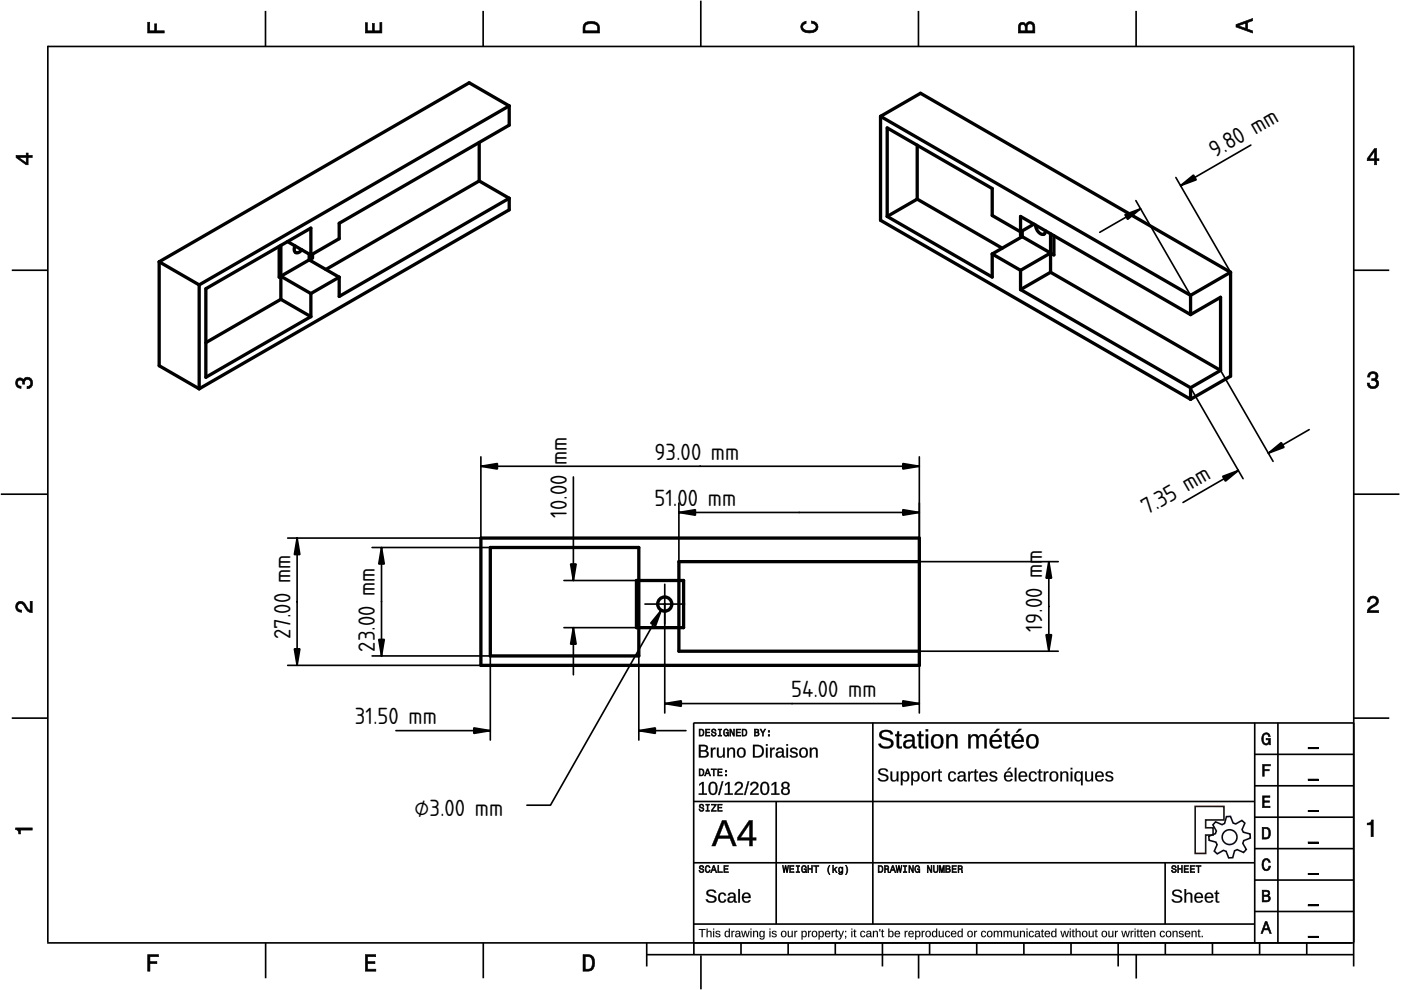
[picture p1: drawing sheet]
<svg xmlns="http://www.w3.org/2000/svg" width="297mm" height="210mm" viewBox="0 0 297 210" stroke-linecap="round" stroke-linejoin="round" font-family="sans-serif">
<defs><g id="words">
<g font-size="4.7">
<text x="257.6" y="33.5" transform="rotate(-30 257.6 33.5)">9.80 mm</text>
<text x="120.2" y="98.5" transform="rotate(-90 120.2 98.5)">mm</text>
<text x="138.7" y="97.5">93.00 mm</text>
<text x="138.7" y="107.3">51.00 mm</text>
<text x="120.2" y="109.7" transform="rotate(-90 120.2 109.7)">10.00</text>
<text x="243.3" y="109.3" transform="rotate(-30 243.3 109.3)">7.35 mm</text>
<text x="61.6" y="135.5" transform="rotate(-90 61.6 135.5)">27.00 mm</text>
<text x="221" y="133.9" transform="rotate(-90 221 133.9)">19.00 mm</text>
<text x="79.5" y="138.2" transform="rotate(-90 79.5 138.2)">23.00 mm</text>
<text x="167.7" y="147.8">54.00 mm</text>
<text x="75.2" y="153.5">31.50 mm</text>
<text x="87.9" y="173">⌀3.00 mm</text>
</g>
</g></defs>
<g fill="none" stroke="#000" stroke-width=".35">
<path d="M10.1 9.7v190.1M10.1 9.9h277M56.3 2.3v7.5M102.4 2.3v7.5M148.6 .1v9.8M194.7 2.3v7.5M240.9 2.3v7.5M287 9.7v195.2M2.5 57.3h7.5M287.1 57.3h7.4M.2 104.8h10M287 104.8h9.7"/>
<path d="M2.5 152.3h7.5M147 153.3h140.1M147.1 153.3v49.1M185.1 153.2v42.8M266 159.9h21M266 153.3v46.7M270.9 153.3v46.7M287.1 152.3h7.4M147 169.9h119M164.6 169.9v26M266 179.9h21M266 173.3h21"/>
<path d="M266 166.6h21M10 199.9h277.1M56.3 199.9v7.5M102.5 199.9v7.5M137.1 199.9v5M147 195.9h119M147 182.9h119M157.1 199.9v2.5M167.1 199.9v2.5M177.1 199.9v2.5M187.1 199.9v5M197.1 199.9v2.5"/>
<path d="M207.1 199.9v2.5M217.1 199.9v2.5M227.1 199.9v2.5M237.1 199.9v5M247 182.9v13M247.1 199.9v2.5M257.1 199.9v2.5M266 193.3h21M266 186.6h21M267.1 199.9v2.5M277.1 199.9v2.5M137.1 202.4h150"/>
<path d="M148.6 202.6v7.2M194.8 202.4v5.1M240.9 202.4v5.1"/>
</g>
<g fill="#000">
<path d="M31.3 4.7h.4v1.8h1.1v-1.4h.4v1.4h1.6v.5h-3.5z" fill-rule="evenodd"/>
<path d="M77.5 4.8h.4v1.7h1v-1.5h.5v1.5h1.1v-1.7h.5v2.2h-3.5z" fill-rule="evenodd"/>
<path d="M124.1 4.9a2.19 2.19 0 0 0-.5 2.1h3.5v-1.2a1.42 1.42 0 0 0-1.7-1.3zM124.3 5.2a2.14 2.14 0 0 1 2.3 .3l.1 1h-2.7l.1-1z" fill-rule="evenodd"/>
<path d="M170.1 4.9l.8-.4v.5a.7 .7 0 0 0-.7 .5 .7 .7 0 0 0 .3 .8 1.69 1.69 0 0 0 2.5-.6 .9 .9 0 0 0-.9-.8v-.5a1.24 1.24 0 0 1 1.3 1.1 1.24 1.24 0 0 1-1 1.4 2.22 2.22 0 0 1-2.5-.7l-.1-.5z" fill-rule="evenodd"/>
<path d="M216.1 5l-.2 .8v1.2h3.5v-1.3a.98 .98 0 0 0-.7-1.1 .98 .98 0 0 0-1.2 .6 .84 .84 0 0 0-1.4-.2zM216.4 5.3a.54 .54 0 0 1 .7-.1 .54 .54 0 0 1 .3 .6v.7h-1.1zM217.9 5.2a.62 .62 0 0 1 .7-.1 .62 .62 0 0 1 .4 .6v.8h-1.2z" fill-rule="evenodd"/>
<path d="M262.1 5.2v.5l3.5 1.3v-.5l-1.1-.3v-1.4l1.1-.4v-.5zM262.6 5.5l1.5-.6v1.1z" fill-rule="evenodd"/>
<path d="M3.4 32.9v.5l2.1 1.5h.5v-1.5h.8v-.5h-.8v-.5h-.4v.5zM4 33.4h1.6v1.1z" fill-rule="evenodd"/>
<path d="M291.4 31.5l-1.5 2.1v.5h1.5v.8h.5v-.8h.5v-.4h-.5v-2.2zM291.4 32.1v1.6h-1.1z" fill-rule="evenodd"/>
<path d="M3.6 80.4a.86 .86 0 0 1 1.4 .1 1.06 1.06 0 0 1 1.2-.5 1.06 1.06 0 0 1 .7 1.2 1.1 1.1 0 0 1-1.2 1.2v-.4a.71 .71 0 0 0 .8-1 .71 .71 0 0 0-1.3-.1v.6h-.4a.61 .61 0 0 0-.3-.8 .61 .61 0 0 0-.8 .2 .61 .61 0 0 0 .2 .8l.6 .2v.4a1.15 1.15 0 0 1-1.2-.6 1.15 1.15 0 0 1 .3-1.3z" fill-rule="evenodd"/>
<path d="M290.3 79.1a1.08 1.08 0 0 1 1.3-.2 1.08 1.08 0 0 1 .5 1.3l-.4 .2a1.06 1.06 0 0 1 .6 1.3 1.06 1.06 0 0 1-1.2 .7 1.1 1.1 0 0 1-1.2-1.2h.4a.71 .71 0 0 0 1 .8 .71 .71 0 0 0 .1-1.3h-.6v-.4a.61 .61 0 0 0 .8-.3 .61 .61 0 0 0-.2-.8 .61 .61 0 0 0-.8 .2l-.2 .5h-.4z" fill-rule="evenodd"/>
<path d="M3.6 127.8a1.22 1.22 0 0 1 2 .7l.4 .6 .4 .3v-1.9h.4v2.4a1.8 1.8 0 0 1-1.7-1.4 .71 .71 0 0 0-.9-.5 .71 .71 0 0 0-.5 .8 .71 .71 0 0 0 .9 .6v.4a1.18 1.18 0 0 1-1.2-.6 1.18 1.18 0 0 1 .2-1.4z" fill-rule="evenodd"/>
<path d="M290.3 126.7a1.18 1.18 0 0 1 1.9 .3 1.18 1.18 0 0 1-1 1.7l-.5 .3-.3 .5h1.9v.4h-2.4a1.8 1.8 0 0 1 1.4-1.7 .71 .71 0 0 0 .5-.9 .71 .71 0 0 0-.9-.5 .71 .71 0 0 0-.5 .8h-.4z" fill-rule="evenodd"/>
<path d="M148.2 154.6v1.5h.5a.77 .77 0 0 0 .6-.8 .77 .77 0 0 0-.6-.7zM148.4 154.8a.58 .58 0 0 1 .7 .5 .58 .58 0 0 1-.7 .6zM149.6 154.6v1.5h.9v-.2h-.7v-.5h.6v-.2h-.6v-.4h.7v-.2zM151 154.7a.53 .53 0 0 0 0 .6 .53 .53 0 0 0 .6 .2 .32 .32 0 0 1-.3 .5 .32 .32 0 0 1-.3-.4h-.2a.5 .5 0 0 0 .7 .5 .5 .5 0 0 0 .1-.8l-.4-.1a.28 .28 0 0 1-.1-.4 .28 .28 0 0 1 .4-.1 .28 .28 0 0 1 .1 .3h.2a.51 .51 0 0 0-.3-.4 .51 .51 0 0 0-.5 .1zM152.3 154.6v.2h.2v1.1h-.2v.2h.7v-.2h-.3v-1.1h.3v-.2zM153.5 154.7a.81 .81 0 0 0 .5 1.4l.3-.2 .2 .2v-.8h-.6v.1h.4l-.2 .5a.6 .6 0 0 1-.5-.6 .6 .6 0 0 1 .4-.6l.2 .3h.2l-.1-.3a.53 .53 0 0 0-.8 0zM154.7 154.6v1.5h.2v-1.3l.6 1.3h.2v-1.5h-.2v1.2l-.5-1.2zM156.1 154.6v1.5h.9v-.2h-.7v-.5h.6v-.2h-.6v-.4h.7v-.2zM157.3 154.6v1.5h.5a.77 .77 0 0 0 .6-.8 .77 .77 0 0 0-.6-.7zM157.5 154.8a.58 .58 0 0 1 .7 .5 .58 .58 0 0 1-.7 .6zM159.9 154.6v1.5h.6a.42 .42 0 0 0 .5-.3 .42 .42 0 0 0-.3-.5l.2-.2-.1-.4zM160.1 154.8h.3a.23 .23 0 0 1 .3 .2 .23 .23 0 0 1-.3 .2h-.3zM160.1 155.4h.4a.26 .26 0 0 1 .3 .2 .26 .26 0 0 1-.3 .3h-.4zM161.1 154.6l.5 .9v.6h.2v-.6l.5-.9h-.2l-.4 .7-.3-.7zM162.9 155.8v.3h.3v-.3zM162.9 154.9v.3h.3v-.3z" fill-rule="evenodd"/>
<path d="M267.8 155.7a.85 .85 0 0 1 .9-.3 .85 .85 0 0 1 .6 .8h-.3l-.1-.3a.49 .49 0 0 0-.4-.3 .49 .49 0 0 0-.5 .3 1.2 1.2 0 0 0 .4 1.8 .66 .66 0 0 0 .6-.8h-.6v-.3h.9v1.3h-.1l-.1-.3-.3 .3a.85 .85 0 0 1-1.2-.7v-1.1z" fill-rule="evenodd"/>
<path d="M3.3 175.5h3.5v.5h-2.5v.8h-.3a.77 .77 0 0 0-.7-.9z" fill-rule="evenodd"/>
<path d="M148.4 170.6a.53 .53 0 0 0 0 .6 .53 .53 0 0 0 .6 .2 .32 .32 0 0 1-.3 .5 .32 .32 0 0 1-.3-.4h-.2a.5 .5 0 0 0 .7 .6 .5 .5 0 0 0 .1-.9l-.4-.1a.28 .28 0 0 1-.1-.4 .28 .28 0 0 1 .4-.1 .28 .28 0 0 1 .1 .4h.2a.51 .51 0 0 0-.3-.5 .51 .51 0 0 0-.5 .1zM149.7 170.5v.2h.2v1.1h-.2v.2h.7v-.2h-.3v-1.1h.3v-.2zM150.8 170.5v.2h.8l-.8 1.3h1.1v-.2h-.9l.9-1.3zM152.2 170.5v1.5h.9v-.2h-.7v-.5h.6v-.2h-.6v-.4h.7v-.2z" fill-rule="evenodd"/>
<path d="M148.2 163v1.5h.5a.77 .77 0 0 0 .6-.7 .77 .77 0 0 0-.6-.8zM148.4 163.2a.57 .57 0 0 1 .7 .6 .57 .57 0 0 1-.7 .5zM149.9 163l-.5 1.5h.2l.1-.4h.6l.2 .4h.2l-.6-1.5zM150 163.2l.3 .7h-.5zM150.8 163v.2h.4v1.3h.2v-1.3h.5v-.2zM152.2 163v1.5h.9v-.2h-.7v-.5h.6v-.2h-.6v-.4h.7v-.2zM153.8 164.2v.3h.3v-.3zM153.8 163.4v.3h.3v-.3z" fill-rule="evenodd"/>
<path d="M267.7 168.7h1.5v.3h-1.2v.8h1.1v.3h-1.1v.8h1.3v.3h-1.6z" fill-rule="evenodd"/>
<path d="M267.7 162.1h1.6v.3h-1.3v.7h1.1v.3h-1.1v1.2h-.3z" fill-rule="evenodd"/>
<path d="M267.6 175.4v2.5h.8a1.37 1.37 0 0 0 .7-2.2 1.56 1.56 0 0 0-1.5-.3zM267.9 175.7a.98 .98 0 0 1 1.2 .7 .98 .98 0 0 1-.7 1.2h-.5z" fill-rule="evenodd"/>
<path d="M289.9 174.5a.77 .77 0 0 0 .9-.6h.4v3.5h-.5v-2.5h-.8z" fill-rule="evenodd"/>
<path d="M148.4 183.6a.53 .53 0 0 0 0 .6 .53 .53 0 0 0 .6 .2 .32 .32 0 0 1-.3 .5 .32 .32 0 0 1-.3-.4h-.2a.5 .5 0 0 0 .7 .6 .5 .5 0 0 0 .1-.9l-.4-.1a.28 .28 0 0 1-.1-.4 .28 .28 0 0 1 .4-.1 .28 .28 0 0 1 .1 .4h.2a.51 .51 0 0 0-.3-.5 .51 .51 0 0 0-.5 .1zM149.6 183.7l-.1 .2a.67 .67 0 0 0 .1 .9 .67 .67 0 0 0 .8 .1l.2-.4h-.2l-.2 .3a.6 .6 0 0 1-.5-.5 .6 .6 0 0 1 .4-.6l.3 .3h.2l-.2-.4a.5 .5 0 0 0-.8 .1zM151.2 183.5l-.5 1.5h.2l.1-.4h.6l.2 .4h.2l-.6-1.5zM151.3 183.7l.3 .7h-.5zM152.2 183.5v1.5h1v-.2h-.8v-1.3zM153.5 183.5v1.5h.9v-.2h-.7v-.5h.6v-.2h-.6v-.4h.7v-.2z" fill-rule="evenodd"/>
<path d="M165.9 183.5l.3 1.5h.1l.3-1.3 .2 1.3h.2l.2-1.5h-.1l-.2 1.3-.2-1.3h-.2l-.2 1.3-.2-1.3zM167.4 183.5v1.5h1v-.2h-.8v-.5h.7v-.2h-.7v-.4h.7v-.2zM168.8 183.5v.2h.3v1.1h-.3v.2h.7v-.2h-.2v-1.1h.2v-.2zM170.1 183.7a.82 .82 0 0 0 .5 1.3l.3-.2 .1 .2v-.8h-.5v.2h.3l-.2 .4a.6 .6 0 0 1-.5-.5 .6 .6 0 0 1 .5-.6l.2 .3h.2l-.2-.4a.53 .53 0 0 0-.7 .1zM171.3 183.5v1.5h.2v-.7h.6v.7h.2v-1.5h-.2v.6h-.6v-.6zM172.5 183.5v.2h.5v1.3h.2v-1.3h.4v-.2zM175.8 183.5a1.35 1.35 0 0 0 .2 1.9 1.84 1.84 0 0 1 0-1.9zM176.5 183.5v1.5h.2v-.4l.2-.2 .4 .6h.2l-.4-.7 .4-.5h-.2l-.6 .6v-.9zM177.9 184a.59 .59 0 0 0-.2 .7 .59 .59 0 0 0 .7 .3l.1-.2a.31 .31 0 0 1-.1 .5 .31 .31 0 0 1-.4-.2h-.2a.47 .47 0 0 0 .5 .4 .47 .47 0 0 0 .4-.5v-1.2h-.2v.2l-.3-.2zM178 184.1l.1-.1a.42 .42 0 0 1 .4 .4 .42 .42 0 0 1-.4 .5l-.1-.3zM179.3 183.5a1.85 1.85 0 0 1 0 1.9 1.22 1.22 0 0 0 0-1.9z" fill-rule="evenodd"/>
<path d="M186.2 183.5v1.5h.5a.77 .77 0 0 0 .6-.7 .77 .77 0 0 0-.6-.8zM186.4 183.7a.58 .58 0 0 1 .6 .6 .58 .58 0 0 1-.6 .5zM187.5 183.5v1.5h.2v-.6a.45 .45 0 0 1 .5 .1 .45 .45 0 0 1 .1 .5h.2l-.2-.7a.42 .42 0 0 0 .1-.5 .42 .42 0 0 0-.4-.3zM187.7 183.7h.2a.26 .26 0 0 1 .4 .3 .26 .26 0 0 1-.4 .2h-.2zM189.2 183.5l-.6 1.5h.2l.2-.4h.6l.1 .4h.2l-.5-1.5zM189.3 183.7l.2 .7h-.4zM189.9 183.5l.3 1.5h.2l.2-1.3 .2 1.3h.2l.3-1.5h-.2l-.2 1.3-.2-1.3h-.2l-.2 1.3-.2-1.3zM191.5 183.5v.2h.3v1.1h-.3v.2h.8v-.2h-.3v-1.1h.3v-.2zM192.7 183.5v1.5h.2v-1.2l.5 1.2h.3v-1.5h-.2v1.2l-.6-1.2zM194.1 183.7a.81 .81 0 0 0 .5 1.3l.3-.2 .1 .2v-.8h-.5v.2h.3l-.2 .4a.6 .6 0 0 1-.5-.5 .6 .6 0 0 1 .5-.6l.2 .3h.2l-.2-.4a.53 .53 0 0 0-.7 .1zM196.6 183.5v1.5h.2v-1.2l.6 1.2h.2v-1.5h-.2v1.2l-.6-1.2zM197.9 183.5v.9a.52 .52 0 0 0 .5 .6 .52 .52 0 0 0 .5-.6v-.9h-.2v.9a.33 .33 0 0 1-.3 .5 .33 .33 0 0 1-.3-.5v-.9zM199.2 183.5v1.5h.1v-1.4l.3 1.4h.2l.3-1.4v1.4h.1v-1.5h-.2l-.3 1.3-.3-1.3zM200.5 183.5v1.5h.6a.42 .42 0 0 0 .4-.3 .42 .42 0 0 0-.2-.5l.2-.2-.1-.4zM200.7 183.7h.3a.23 .23 0 0 1 .3 .2 .23 .23 0 0 1-.3 .2h-.3zM200.7 184.3h.3a.26 .26 0 0 1 .3 .3 .26 .26 0 0 1-.3 .2h-.3zM201.8 183.5v1.5h1v-.2h-.8v-.5h.7v-.2h-.7v-.4h.8v-.2zM203.1 183.5v1.5h.2v-.6a.45 .45 0 0 1 .5 .1 .45 .45 0 0 1 .1 .5h.2l-.2-.7a.42 .42 0 0 0 .1-.5 .42 .42 0 0 0-.4-.3zM203.3 183.7h.3a.26 .26 0 0 1 .3 .3 .26 .26 0 0 1-.4 .2h-.2z" fill-rule="evenodd"/>
<path d="M248.5 183.6a.53 .53 0 0 0 0 .6 .53 .53 0 0 0 .6 .2 .32 .32 0 0 1-.2 .5 .32 .32 0 0 1-.3-.4h-.2a.5 .5 0 0 0 .6 .6 .5 .5 0 0 0 .2-.9l-.4-.1a.28 .28 0 0 1-.1-.4 .28 .28 0 0 1 .3-.1 .28 .28 0 0 1 .2 .4h.2a.51 .51 0 0 0-.3-.5 .51 .51 0 0 0-.6 .1zM249.7 183.5v1.5h.2v-.7h.6v.7h.2v-1.5h-.2v.6h-.6v-.6zM251 183.5v1.5h1v-.2h-.8v-.5h.7v-.2h-.7v-.4h.8v-.2zM252.3 183.5v1.5h1v-.2h-.8v-.5h.7v-.2h-.7v-.4h.8v-.2zM253.5 183.5v.2h.5v1.3h.2v-1.3h.5v-.2z" fill-rule="evenodd"/>
<path d="M268.3 195.4l-1 2.5h.4l.2-.7h1l.3 .7h.3l-.9-2.5zM268.4 195.8l.4 1.1h-.7z" fill-rule="evenodd"/>
<path d="M267.6 188.7v2.5h1a.7 .7 0 0 0 .7-.5 .7 .7 0 0 0-.4-.8 .61 .61 0 0 0 .3-.8 .61 .61 0 0 0-.7-.4zM267.9 189h.6a.38 .38 0 0 1 .4 .4 .38 .38 0 0 1-.5 .4h-.5zM267.9 190.1h.6a.44 .44 0 0 1 .5 .4 .44 .44 0 0 1-.5 .4h-.6z" fill-rule="evenodd"/>
<path d="M267.8 182.3a.85 .85 0 0 1 .9-.3 .85 .85 0 0 1 .6 .8h-.3l-.1-.2a.47 .47 0 0 0-.4-.3 .47 .47 0 0 0-.4 .3 1.21 1.21 0 0 0 .4 1.7 .64 .64 0 0 0 .5-.7h.4a.89 .89 0 0 1-.8 1 .89 .89 0 0 1-1-.7v-1.1z" fill-rule="evenodd"/>
<path d="M31.3 202.4h2.3v.4h-1.8v1.1h1.5v.4h-1.5v1.6h-.5z" fill-rule="evenodd"/>
<path d="M77.5 202.4h2.1v.4h-1.7v1.1h1.6v.4h-1.6v1.2h1.8v.4h-2.2z" fill-rule="evenodd"/>
<path d="M123.6 202.4v3.5h1.2a1.42 1.42 0 0 0 1.3-1.7 1.38 1.38 0 0 0-1.3-1.8zM124.1 202.8l1 .1a1.89 1.89 0 0 1 0 2.5l-1 .1z" fill-rule="evenodd"/>
</g>
<g fill="#000">
<path d="M31.3 4.7v2.3h3.5v-.5l-1.7 .1 .1-1.5h-.4l.1 1.5h-1.2v-1.9zM31.3 4.7h.5l-.1 1.8h1.1l-.1-1.5h.6l-.1 1.5h1.7v.6h-3.6z"/>
<path d="M77.5 4.8v2.2h3.5v-2.2h-.5l.1 1.8h-1.3v-1.6h-.4l.1 1.6h-1.2l.1-1.8zM77.4 4.8h.6l-.1 1.7h1v-1.6h.5v1.6h1.1v-1.8h.5v2.4h-3.6z"/>
<path d="M124.1 4.9l-.5 .6v1.5h3.5l-.1-1.7-.3-.4-1.3-.4zM124 4.8l.6-.3h.8l.7 .1 .6 .2 .4 .5 .1 1.8h-3.7l.1-1.6zM124.3 5.2l1.1-.2 1 .2 .3 .3 .1 1.1h-2.8v-1.1zM124.3 5.2l-.2 .3-.1 1h2.7l-.1-1-.2-.3-1-.2z"/>
<path d="M170.1 4.9l-.3 .8 .1 .5 .3 .4 .6 .3h1.6l.6-.3 .3-.4 .2-.5-.1-.5-.8-.6-.5-.2v.5l.7 .2 .3 .6-.1 .4-.8 .4h-1.2l-.5-.2-.3-.2v-.7l.4-.4h.3v-.5zM170 4.9l1-.5v.6l-.4 .1-.4 .4 .1 .5 .7 .5h1.2l.5-.2 .3-.6-.2-.5-.8-.2v-.6l.7 .1 .7 .7 .1 .5-.1 .6-.4 .4-.6 .3h-1.6l-.6-.3-.4-.4-.1-.6z"/>
<path d="M216.1 5l-.2 .8v1.2h3.5l-.1-1.8-.5-.6h-.4l-.6 .1-.3 .6-.5-.5h-.6zM216.1 4.9l.3-.2h.6l.5 .5 .1-.3 .4-.3h.8l.6 .6 .1 1.9h-3.7v-1.4zM216.4 5.3l.4-.2 .5 .2 .1 1.3h-1.1zM216.4 5.3l-.1 1.2h1.1l-.2-1.1-.4-.2zM217.9 5.2l.5-.2 .5 .2 .2 1.4h-1.4zM217.9 5.2l-.1 1.3h1.2l-.2-1.3-.4-.1z"/>
<path d="M262.1 5.2v.5l3.5 1.3v-.5l-1.1-.3v-1.5l1.1-.3v-.5zM262 5.2l3.6-1.4v.6l-1.1 .4v1.4l1.1 .3v.6l-3.6-1.3zM262.4 5.5l1.8-.7v1.3zM262.6 5.4l1.5 .6v-1.1l-1.5 .6z"/>
<path d="M3.4 32.9v.5l2.1 1.5h.5l-.1-1.6 .9 .1v-.5l-.9 .1 .1-.6h-.4v.6zM3.3 32.9h2.3l-.1-.5h.5v.5h.9v.6l-.9-.1v1.6h-.5l-2.2-1.6zM3.8 33.3h1.8v1.3zM4 33.3l1.6 1.2v-1.1l-1.6 .1z"/>
<path d="M291.4 31.5l-1.5 2.1v.5l1.6-.1-.1 .9h.5l-.1-.9 .6 .1v-.4h-.6l.1-2.2zM291.4 31.4h.5v2.3l.5-.1v.5h-.5v.9h-.6l.1-.9h-1.6v-.5zM291.5 31.9v1.8h-1.3zM291.3 32.1h.2l-1.1 1.6-.1-.1 1.1 .1z"/>
<path d="M3.6 80.4l-.3 .8 .1 .5 .6 .6h.5v-.4l-.6-.1-.2-.6 .1-.5 .5-.2 .4 .2 .1 .8h.4v-.6l.3-.5 .6 .1 .3 .1 .1 .3v.6l-.4 .5h-.4v.4l.6-.1 .5-.6v-1l-.5-.6-.8-.1-.4 .3-.1 .4-.3-.5-.5-.1zM3.5 80.3l.8-.3 .4 .2 .3 .3v-.2l.5-.4 .8 .1 .6 .7v1l-.6 .7-.6 .1v-.6h.4l.4-.4-.2-.8-.7-.2-.4 .4 .1 .6h-.6v-.7l-.4-.2-.4 .2-.2 .4 .2 .5 .6 .1v.6l-.6-.1-.6-.6-.1-.5z"/>
<path d="M290.3 79.1l-.3 .8h.4v-.3l.4-.4 .8 .1 .1 .7-.4 .3h-.5v.4l.9 .1 .2 .5-.2 .6-.3 .1h-.7l-.2-.2-.2-.6h-.4l.1 .5 .6 .6h1l.4-.2 .3-.8-.1-.5-.6-.4 .5-.2v-.9l-.6-.4-.4-.1zM290.2 79l.9-.3 .8 .3 .3 .3-.1 .9-.4 .2 .5 .3 .2 .6-.4 .9-.4 .2h-1.1l-.6-.6-.1-.6h.6l.1 .6 .6 .2 .5-.2 .2-.5-.2-.5-.5-.1-.3 .1v-.6l.5 .1 .4-.3-.2-.7h-.7l-.4 .3 .1 .4h-.6l.1-.6z"/>
<path d="M3.6 127.8l-.3 .8 .3 .9 1 .3v-.4l-.7-.2-.2-.5 .2-.6 .4-.2 .7 .3 .9 1.4 .9 .3v-2.4h-.4l.1 2-.6-.4-.9-1.4-.6-.2zM3.5 127.8l.8-.4 .7 .2 1 1.5 .4 .3-.1-2h.6v2.6l-1-.3-1-1.4-.6-.3-.4 .2-.2 .5 .2 .5 .7 .1v.6l-.6-.1-.4-.3-.4-.9z"/>
<path d="M290.3 126.7l-.3 .9h.4l.1-.6 .6-.3 .6 .2 .2 .5-.3 .7-1.5 .9-.2 .9h2.4v-.4h-2l.3-.5 1.3-.7 .4-.9-.1-.4-.6-.6-1 .1zM290.2 126.6l.9-.3 .9 .3 .3 .4v.4l-.2 .7-1.4 .9-.3 .5 1.9-.1v.6h-2.5l.3-1.1 1.4-.9 .3-.6-.2-.4-.5-.2-.5 .2-.1 .7h-.6l.1-.7z"/>
<path d="M148.2 154.6v1.5l.8-.1 .2-.4v-.7l-.3-.3zM148.2 154.5h.7l.4 .3v.9l-.3 .4h-.8zM148.4 154.7l.6 .1 .1 .8-.2 .3-.5 .1zM148.4 154.8v1.1h.5l.1-.3v-.7zM149.6 154.6v1.5h.9v-.2l-.8 .1v-.7h.7v-.1l-.7 .1v-.6l.8 .1v-.2zM149.5 154.5h1.1v.3h-.8v.4l.7-.1v.4l-.7-.1v.5l.8-.1v.3h-1.1zM151 154.7l-.2 .3 .1 .3 .7 .1 .1 .3-.2 .3-.5-.1v-.3h-.2v.2l.3 .3h.5l.2-.3v-.3l-.7-.3-.1-.3 .2-.2h.4v.3h.2v-.2l-.3-.2zM150.9 154.6l.7-.1 .3 .3v.3h-.3l-.1-.3-.2-.1-.3 .3 .1 .1 .8 .3v.5l-.3 .2h-.5l-.3-.3-.1-.3h.3l.1 .3 .2 .1 .4-.2-.9-.5zM152.3 154.6v.2l.3-.1v1.3l-.3-.1v.2h.7v-.2l-.3 .1v-1.3l.3 .1v-.2zM152.2 154.5h.9v.3h-.4v1.1l.4-.1v.3h-.9v-.3h.3v-1h-.3zM153.5 154.7l-.1 .6 .1 .6 .5 .2 .4-.4 .1 .4v-.8h-.6v.1h.4l-.2 .6-.4-.1-.2-.3 .1-.8 .5-.1 .1 .3h.2l-.1-.3-.4-.2zM153.5 154.7l.4-.2 .4 .1 .2 .5h-.3l-.1-.3-.3-.1-.2 .4v.5l.2 .3h.3l.2-.5-.4 .1v-.3h.6v.9h-.2v-.2l-.4 .3-.4-.3-.2-.6zM154.7 154.6v1.5h.2v-1.3h.1l.5 1.3h.2v-1.5h-.2l.1 1.2h-.1l-.5-1.2zM154.7 154.5h.3l.5 1.3v-1.3h.3v1.6h-.4l-.5-1.3 .1 1.3h-.3zM156.1 154.6v1.5h.9v-.2l-.8 .1v-.7h.7v-.1l-.7 .1v-.6l.8 .1v-.2zM156 154.5h1.1v.3h-.8v.4l.7-.1v.4l-.7-.1v.5l.8-.1v.3h-1.1zM157.3 154.6v1.5l.8-.1 .2-.4v-.7l-.3-.3zM157.3 154.5h.7l.4 .3v.9l-.3 .4h-.8zM157.5 154.7l.6 .1 .1 .8-.2 .3-.5 .1zM157.5 154.8v1.1h.5l.2-.3-.1-.7zM159.9 154.6v1.5l.8-.1 .2-.2 .1-.3-.4-.2 .3-.2v-.3l-.2-.2zM159.9 154.5h.8l.2 .3v.4l-.2 .1 .3 .2-.1 .5-1 .1zM160.1 154.7h.5a.28 .28 0 0 1 .2 .3 .28 .28 0 0 1-.2 .2l-.5 .1zM160.1 154.8v.4l.6-.1-.1-.3zM160.1 155.3l.6 .1v.5l-.6 .1zM160.1 155.4v.5l.6-.1v-.4zM161.1 154.6l.6 .9-.1 .6h.2v-.6l.5-.9h-.2l-.4 .8-.3-.8zM161 154.5h.4l.3 .8 .4-.8h.3l-.6 1 .1 .6h-.3v-.6zM162.9 155.8v.3h.3v-.3zM162.8 155.7h.4v.4h-.4zM162.9 154.9v.3h.3v-.3zM162.8 154.8h.4v.5h-.4z"/>
<path d="M148.2 157.9h1a.67 .67 0 0 1 .9 .4 .67 .67 0 0 1-.5 .9 .73 .73 0 0 1 .6 .9 .73 .73 0 0 1-.9 .5h-1.1zM148.5 158.2v.9h.7a.44 .44 0 0 0 .5-.5 .44 .44 0 0 0-.5-.4zM148.5 159.3v1h.8a.5 .5 0 0 0 .6-.5 .5 .5 0 0 0-.7-.5zM150.7 158.5h.3l.1 .5 .2-.4 .4-.1-.1 .3a.52 .52 0 0 0-.5 .7v1.1h-.4zM152 158.5h.4v1.4a.49 .49 0 0 0 .5 .5 .49 .49 0 0 0 .4-.7v-1.2h.4v2.1h-.4v-.3a.69 .69 0 0 1-.8 .3 .69 .69 0 0 1-.5-.7zM154.2 158.5h.3v.4a.69 .69 0 0 1 .8-.4 .69 .69 0 0 1 .5 .7v1.4h-.3v-1.3a.49 .49 0 0 0-.6-.5 .49 .49 0 0 0-.4 .6v1.2h-.3zM156.6 158.7a.99 .99 0 0 1 1.2 0 .99 .99 0 0 1 .3 1.2 .97 .97 0 0 1-1.3 .7 .97 .97 0 0 1-.5-1.4zM156.8 158.9l-.1 .1a.89 .89 0 0 0 .5 1.4 .87 .87 0 0 0 .5-.8 .87 .87 0 0 0-.5-.8zM159.7 157.9h.8a1.34 1.34 0 0 1 1.5 1.3 1.34 1.34 0 0 1-1.3 1.4h-1zM160 158.2v2.1h.6a1.05 1.05 0 0 0 1-1.1 1.05 1.05 0 0 0-1.1-1zM162.4 157.8h.3v.3h-.3zM162.4 158.5h.3v2.1h-.3zM163.3 158.5h.3v.5l.2-.4 .4-.1v.3a.52 .52 0 0 0-.6 .7v1.1h-.3zM164.7 158.7a.88 .88 0 0 1 1.5 .5v1l.3 .2v.2h-.5l-.2-.4a.69 .69 0 0 1-.8 .5 .69 .69 0 0 1-.5-.9 .69 .69 0 0 1 .9-.4l.4-.1a.47 .47 0 0 0-.3-.5 .47 .47 0 0 0-.6 .3h-.3zM164.9 159.7a.45 .45 0 0 0 .2 .7 .45 .45 0 0 0 .6-.3l.1-.5zM166.7 157.8h.4v.3h-.4zM166.7 158.5h.4v2.1h-.4zM167.7 158.7a.93 .93 0 0 1 1.4 .3l-.3 .1-.2-.3a.42 .42 0 0 0-.5 0 .42 .42 0 0 0-.2 .4l.1 .1a.92 .92 0 0 1 1.1 1 .99 .99 0 0 1-1.7-.2h.3a.52 .52 0 0 0 .6 .4 .52 .52 0 0 0 .5-.6l-.6-.2a.59 .59 0 0 1-.6-.4 .59 .59 0 0 1 .1-.6zM169.8 158.7a.99 .99 0 0 1 1.2 0 .99 .99 0 0 1 .3 1.2 .97 .97 0 0 1-1.3 .7 .97 .97 0 0 1-.5-1.4zM170 158.9l-.1 .1a.89 .89 0 0 0 .4 1.4 .87 .87 0 0 0 .6-.8 .87 .87 0 0 0-.5-.8zM171.7 158.5h.3v.4a.69 .69 0 0 1 .8-.4 .69 .69 0 0 1 .6 .7v1.4h-.4v-1.3a.49 .49 0 0 0-.5-.5 .49 .49 0 0 0-.4 .6v1.2h-.4z"/>
<path d="M148.2 157.9h1a.69 .69 0 0 1 .9 .4 .69 .69 0 0 1-.5 .9 .75 .75 0 0 1 .7 .9 .75 .75 0 0 1-1 .5h-1.1zM148.2 157.9v2.7h1.1a.71 .71 0 0 0 .9-.6 .71 .71 0 0 0-.8-.8 .65 .65 0 0 0 .7-.8 .65 .65 0 0 0-.9-.4zM148.5 158.2v.9l.7-.1a.4 .4 0 0 0 .5-.2 .4 .4 0 0 0-.3-.5zM148.5 158.2h.7a.47 .47 0 0 1 .6 .4 .47 .47 0 0 1-.6 .5h-.7zM148.5 159.3v1h.8a.48 .48 0 0 0 .6-.5 .48 .48 0 0 0-.7-.4zM148.5 159.3h.7a.53 .53 0 0 1 .7 .5 .53 .53 0 0 1-.6 .5h-.8zM150.7 158.5h.4v.5l.2-.5h.4v.4h-.1a.5 .5 0 0 0-.5 .6v1.1h-.4zM150.7 158.5v2.1h.4l-.1-1.1a.51 .51 0 0 1 .1-.5 .51 .51 0 0 1 .6-.2v-.3a.58 .58 0 0 0-.7 .5v-.5zM152 158.5h.4v1.4a.46 .46 0 0 0 .5 .5 .46 .46 0 0 0 .4-.7v-1.2h.4v2.1h-.4v-.3a.7 .7 0 0 1-.8 .4 .7 .7 0 0 1-.5-.8zM152 158.5v1.4a.7 .7 0 0 0 .6 .7 .7 .7 0 0 0 .8-.4l-.1 .4h.4v-2.1h-.4v1.2a.52 .52 0 0 1-.4 .7 .52 .52 0 0 1-.6-.5l.1-1.4zM154.1 158.5h.4v.4a.7 .7 0 0 1 .8-.4 .7 .7 0 0 1 .6 .7v1.4h-.4v-1.3a.46 .46 0 0 0-.6-.5 .46 .46 0 0 0-.3 .6v1.2h-.4zM154.2 158.5v2.1h.3v-1.2a.52 .52 0 0 1 .4-.7 .52 .52 0 0 1 .6 .6v1.3h.3v-1.4a.7 .7 0 0 0-.5-.6 .7 .7 0 0 0-.8 .3v-.4zM156.6 158.7a1.02 1.02 0 0 1 1.2 0 1.02 1.02 0 0 1 .3 1.2 .99 .99 0 0 1-1.3 .7 .99 .99 0 0 1-.5-1.4zM156.5 158.8a1.04 1.04 0 0 0-.1 1.3 1.04 1.04 0 0 0 1.3 .4 1.03 1.03 0 0 0 .3-1.5 1.03 1.03 0 0 0-1.5-.2zM156.8 159l-.1 .1a.86 .86 0 0 0 .5 1.3 .84 .84 0 0 0 .5-.8 .84 .84 0 0 0-.5-.8zM156.7 158.9a.62 .62 0 0 1 .8-.1 .62 .62 0 0 1 .3 .8 .63 .63 0 0 1-.6 .8 .63 .63 0 0 1-.6-.8zM159.6 157.9h.9a1.37 1.37 0 0 1 1.5 1.3 1.37 1.37 0 0 1-1.3 1.4h-1.1zM159.7 157.9v2.7h1a1.31 1.31 0 0 0 1.2-1.4 1.31 1.31 0 0 0-1.4-1.2zM160 158.2v2.1h.6a1.02 1.02 0 0 0 1-1.1 1.02 1.02 0 0 0-1.1-1zM160 158.2a1.31 1.31 0 0 1 1.5 .6 1.1 1.1 0 0 1-.9 1.5h-.6zM162.4 157.8h.4v.3h-.4zM162.4 157.8v.3h.3v-.3zM162.4 158.5h.4v2.1h-.4zM162.4 158.5v2.1h.3v-2.1zM163.2 158.5h.4v.5l.2-.5h.5v.4h-.2a.5 .5 0 0 0-.5 .6v1.1h-.4zM163.3 158.5v2.1h.3v-1.1a.51 .51 0 0 1 .1-.5 .51 .51 0 0 1 .5-.2v-.3a.58 .58 0 0 0-.6 .5v-.5zM164.7 158.7a.91 .91 0 0 1 1.5 .5v1l.3 .1v.3h-.5l-.2-.4a.72 .72 0 0 1-.9 .5 .72 .72 0 0 1-.5-.9 .72 .72 0 0 1 1-.5h.4a.45 .45 0 0 0-.3-.5 .45 .45 0 0 0-.6 .3h-.4zM164.7 158.8l-.1 .3h.3a.49 .49 0 0 1 .6-.3 .49 .49 0 0 1 .3 .6h-.4a.65 .65 0 0 0-.8 .5 .65 .65 0 0 0 .5 .8 .65 .65 0 0 0 .8-.5l.1 .3 .5 .1v-.2h-.3l-.1-.2v-1a.82 .82 0 0 0-.5-.7 .82 .82 0 0 0-.9 .3zM165 159.8a.42 .42 0 0 0 .1 .6 .42 .42 0 0 0 .6-.3l.1-.5zM164.9 159.7l.9-.1a.57 .57 0 0 1-.3 .7 .57 .57 0 0 1-.7-.3zM166.7 157.8h.4v.3h-.4zM166.7 157.8v.3h.4v-.3zM166.7 158.5h.4v2.1h-.4zM166.7 158.5v2.1h.4v-2.1zM167.7 158.6a.9 .9 0 0 1 1.4 .4l-.3 .1a.46 .46 0 0 0-.5-.3 .46 .46 0 0 0-.4 .4h.1a1.13 1.13 0 0 1 1.2 1 .98 .98 0 0 1-.9 .5 .98 .98 0 0 1-.9-.6l.3-.1a.55 .55 0 0 0 .6 .4 .55 .55 0 0 0 .5-.4l-.6-.3a.62 .62 0 0 1-.6-.4 .62 .62 0 0 1 .1-.7zM167.7 158.7a.61 .61 0 0 0 0 .7 .61 .61 0 0 0 .6 .3 .39 .39 0 0 1 .5 .4 .39 .39 0 0 1-.5 .3l-.4-.1-.2-.2h-.3a.92 .92 0 0 0 .9 .5 .92 .92 0 0 0 .8-.6 1.54 1.54 0 0 0-1.2-.8l-.1-.1a.52 .52 0 0 1 .5-.4 .52 .52 0 0 1 .5 .4l.3-.1a.9 .9 0 0 0-1.4-.3zM169.8 158.7a1.02 1.02 0 0 1 1.2 0 1.02 1.02 0 0 1 .3 1.2 .99 .99 0 0 1-1.4 .7 .99 .99 0 0 1-.4-1.4zM169.7 158.8a1.04 1.04 0 0 0-.2 1.3 1.04 1.04 0 0 0 1.3 .4 1.03 1.03 0 0 0 .4-1.5 1.03 1.03 0 0 0-1.5-.2zM170 159l-.1 .1a.86 .86 0 0 0 .4 1.3 .84 .84 0 0 0 .6-.8 .84 .84 0 0 0-.5-.8zM169.9 158.9a.62 .62 0 0 1 .8-.1 .62 .62 0 0 1 .2 .8 .63 .63 0 0 1-.5 .8 .63 .63 0 0 1-.6-.8zM171.7 158.5h.3v.4a.7 .7 0 0 1 .9-.4 .7 .7 0 0 1 .5 .7v1.4h-.4v-1.3a.46 .46 0 0 0-.5-.5 .46 .46 0 0 0-.4 .6v1.2h-.4zM171.7 158.5v2.1h.4l-.1-1.2a.52 .52 0 0 1 .5-.7 .52 .52 0 0 1 .5 .6v1.3h.4l-.1-1.4a.7 .7 0 0 0-.5-.6 .7 .7 0 0 0-.8 .3v-.4z"/>
<path d="M186.7 155.1a1.92 1.92 0 0 1 2.6 .3l.1 .2-.6 .1a1.08 1.08 0 0 0-.9-.6 1.08 1.08 0 0 0-1 .7 1.6 1.6 0 0 0 1.6 .8 1.08 1.08 0 0 1 .9 1.2 1.08 1.08 0 0 1-1.3 .9 1.57 1.57 0 0 1-1.9-1l.5-.1a1.3 1.3 0 0 0 2.2 .2 .97 .97 0 0 0-1.1-.9 1.11 1.11 0 0 1-1.2-.5 1.11 1.11 0 0 1 .1-1.3zM190.3 155h.3v.7h.6v.4h-.6v1.8a.4 .4 0 0 0 .6 .4v.3a.75 .75 0 0 1-1.1-.6v-1.9h-.3v-.4h.3zM191.8 156a1.35 1.35 0 0 1 2.1 .3v1.6a.33 .33 0 0 0 .1 .4 .33 .33 0 0 0 .4 0v.3l-.2 .1a.54 .54 0 0 1-.8-.6 .97 .97 0 0 1-1.4 .5 .97 .97 0 0 1-.1-1.5l1.5-.2a.67 .67 0 0 0-.4-.9 .67 .67 0 0 0-.9 .5l-.5-.1zM192.1 157.4a.59 .59 0 0 0 .1 .9 .59 .59 0 0 0 .9-.1l.3-.5v-.5h-.9zM194.9 155h.4v.7h.5v.4h-.5v1.8a.4 .4 0 0 0 .6 .4v.3a.75 .75 0 0 1-1.1-.6v-1.9h-.4v-.4h.4zM196.3 154.6h.5v.5h-.5zM196.3 155.7h.5v3h-.5zM197.9 155.9a1.4 1.4 0 0 1 1.7 0 1.4 1.4 0 0 1 .4 1.6 1.32 1.32 0 0 1-1.5 1.2 1.32 1.32 0 0 1-1.1-1.5v-.6zM198.1 156.3l-.2 .5a1.05 1.05 0 0 0 1 1.5 1.45 1.45 0 0 0 .4-2 .84 .84 0 0 0-1.2 0zM200.6 155.7h.5v.5a.99 .99 0 0 1 1.1-.5 .99 .99 0 0 1 .8 1v2h-.5v-1.9a.7 .7 0 0 0-.8-.8 .7 .7 0 0 0-.6 .9v1.8h-.5zM205.3 155.7h.4l.1 .5a.91 .91 0 0 1 .8-.5 .91 .91 0 0 1 .8 .5 .91 .91 0 0 1 1.1-.5 .91 .91 0 0 1 .7 1v2h-.5v-1.9a.65 .65 0 0 0-.7-.8 .65 .65 0 0 0-.5 .9v1.8h-.5v-1.9a.65 .65 0 0 0-.7-.8 .65 .65 0 0 0-.5 .9v1.8h-.5zM210.2 156a1.34 1.34 0 0 1 1.6-.2 1.34 1.34 0 0 1 .6 1.5h-2.1a.86 .86 0 0 0 .5 1 .86 .86 0 0 0 1.1-.4l.4 .1a1.42 1.42 0 0 1-1.9 .5 1.42 1.42 0 0 1-.6-1.8zM210.6 156.2l-.3 .7h1.6a.8 .8 0 0 0-.4-.8 .8 .8 0 0 0-.9 .1zM211.4 154.5l.5 .1-.9 .8h-.2zM213.3 155h.3v.7h.5v.4h-.5v1.8a.4 .4 0 0 0 .6 .4v.3a.75 .75 0 0 1-1.1-.6v-1.9h-.3v-.4h.3zM214.8 156a1.34 1.34 0 0 1 1.6-.2 1.34 1.34 0 0 1 .7 1.5h-2.1a.86 .86 0 0 0 .5 1 .86 .86 0 0 0 1.1-.4l.4 .1a1.42 1.42 0 0 1-1.9 .5 1.42 1.42 0 0 1-.6-1.8zM215.3 156.2l-.3 .7h1.6a.8 .8 0 0 0-.4-.8 .8 .8 0 0 0-.9 .1zM216 154.5l.6 .1-.9 .8h-.3zM218 155.9a1.4 1.4 0 0 1 1.7 0 1.4 1.4 0 0 1 .5 1.6 1.32 1.32 0 0 1-1.5 1.2 1.32 1.32 0 0 1-1.1-1.5v-.6zM218.3 156.3l-.2 .5a1.05 1.05 0 0 0 .9 1.5 1.45 1.45 0 0 0 .5-2 .84 .84 0 0 0-1.2 0z"/>
<path d="M186.7 155.1a1.79 1.79 0 0 1 2.7 .6l-.6 .1a1.07 1.07 0 0 0-.9-.6 1.07 1.07 0 0 0-1 .6 1.59 1.59 0 0 0 1.6 .7 1.11 1.11 0 0 1 .9 1.3 1.11 1.11 0 0 1-1.3 .9 1.6 1.6 0 0 1-1.9-1l.5-.1a1.28 1.28 0 0 0 2.2 .2 .94 .94 0 0 0-1.2-.9h.1a1.11 1.11 0 0 1-1.2-.5 1.11 1.11 0 0 1 .1-1.3zM186.7 155.2a1.1 1.1 0 0 0 0 1.2 1.1 1.1 0 0 0 1.1 .5h.1a.78 .78 0 0 1 .9 .3 .78 .78 0 0 1 0 .9l-.7 .2a1.14 1.14 0 0 1-1.4-.7l-.5 .1a1.85 1.85 0 0 0 3.2 .2 1.22 1.22 0 0 0-1.4-1.4 .84 .84 0 0 1-1.1-1 1.21 1.21 0 0 1 2 .2l.5-.1a1.77 1.77 0 0 0-2.7-.4zM190.3 155h.3v.7h.6v.4h-.6v1.8a.39 .39 0 0 0 .6 .3v.5a.82 .82 0 0 1-1.1-.7v-1.9h-.3v-.4h.3zM190.3 155l-.1 .7h-.4v.4l.4-.1v2a.72 .72 0 0 0 1 .6v-.3a.43 .43 0 0 1-.6-.4v-1.9l.6 .1v-.4h-.6v-.7zM191.8 156a1.38 1.38 0 0 1 2.1 .3l.1 1.8 .1 .2h.3v.4h-.2a.54 .54 0 0 1-.8-.6 .98 .98 0 0 1-1.6 .4 .98 .98 0 0 1 .5-1.6h1.1a.66 .66 0 0 0-.5-.8 .66 .66 0 0 0-.8 .4h-.5zM191.8 156l-.2 .4 .5 .1a.61 .61 0 0 1 1-.5 .67 .67 0 0 1 .3 .9h-.6a.96 .96 0 0 0-1.2 .6 .96 .96 0 0 0 .5 1.2 .96 .96 0 0 0 1.2-.5l.2-.1a.58 .58 0 0 0 .8 .5l.1-.2a.36 .36 0 0 1-.4-.1 .36 .36 0 0 1-.1-.4v-1.3a1.19 1.19 0 0 0-1.9-.7zM192.2 157.4a.57 .57 0 0 0 0 .9 .57 .57 0 0 0 .8-.2l.3-.4 .1-.5zM192.1 157.4l.4-.2h.9a.86 .86 0 0 1-.3 1 .86 .86 0 0 1-1.1-.1zM194.9 155h.4v.7h.5v.4h-.5v1.8a.39 .39 0 0 0 .6 .3v.5a.82 .82 0 0 1-1.1-.7v-1.9h-.4v-.4h.4zM194.9 155l-.1 .7h-.4v.4l.4-.1v2a.72 .72 0 0 0 1.1 .6v-.3a.43 .43 0 0 1-.7-.4v-1.9l.6 .1v-.4h-.6l.1-.7zM196.3 154.6h.5v.5h-.5zM196.3 154.6v.5h.5v-.5zM196.3 155.7h.5v3h-.5zM196.3 155.7v3h.5v-3zM197.8 155.9a1.42 1.42 0 0 1 1.8 0 1.42 1.42 0 0 1 .4 1.6 1.35 1.35 0 0 1-1.5 1.2 1.35 1.35 0 0 1-1.1-1.5v-.6zM197.9 155.9a1.65 1.65 0 0 0 .4 2.7 1.39 1.39 0 0 0 1.5-.4 1.39 1.39 0 0 0 .2-1.5 1.26 1.26 0 0 0-2.1-.8zM198.1 156.3l-.1 .5a1.14 1.14 0 0 0 .7 1.5 1.24 1.24 0 0 0 .7-1.9 .76 .76 0 0 0-1.3-.1zM198.1 156.2a.87 .87 0 0 1 1.1-.1 .87 .87 0 0 1 .3 1.1 .89 .89 0 0 1-.8 1.2 .89 .89 0 0 1-.8-1.2zM200.6 155.7h.5v.5a1 1 0 0 1 1.2-.5 1 1 0 0 1 .7 1v2h-.5v-1.9a.68 .68 0 0 0-.8-.7 .68 .68 0 0 0-.5 .8v1.8h-.6zM200.6 155.7v3h.5v-1.8a.73 .73 0 0 1 .6-.9 .73 .73 0 0 1 .8 .8v1.9h.5v-2a1 1 0 0 0-.8-1 1 1 0 0 0-1.1 .5v-.5zM205.2 155.7h.6l-.1 .5a.93 .93 0 0 1 .9-.6 .93 .93 0 0 1 .9 .6h-.1a.93 .93 0 0 1 1.1-.5 .93 .93 0 0 1 .7 1v2h-.5v-1.9a.62 .62 0 0 0-.7-.7 .62 .62 0 0 0-.5 .8v1.8h-.5v-1.9a.62 .62 0 0 0-.7-.7 .62 .62 0 0 0-.5 .8v1.8h-.5zM205.3 155.7v3h.5v-1.8a.67 .67 0 0 1 .5-.9 .67 .67 0 0 1 .7 .8v1.9h.5v-1.8a.67 .67 0 0 1 .5-.9 .67 .67 0 0 1 .7 .8v1.9h.5v-2a.91 .91 0 0 0-.7-1 .91 .91 0 0 0-1.1 .5 .91 .91 0 0 0-.8-.5 .91 .91 0 0 0-.9 .5v-.5zM210.2 156a1.36 1.36 0 0 1 1.6-.2 1.36 1.36 0 0 1 .6 1.5h-2.1a.84 .84 0 0 0 .6 1 .84 .84 0 0 0 1-.4l.5 .1a1.44 1.44 0 0 1-2 .6 1.44 1.44 0 0 1-.6-1.9zM210.2 156a1.81 1.81 0 0 0 .4 2.6 1.34 1.34 0 0 0 1.7-.6l-.4-.1a.75 .75 0 0 1-1 .5 .92 .92 0 0 1-.6-1.1h2.1a1.31 1.31 0 0 0-.6-1.5 1.31 1.31 0 0 0-1.6 .2zM210.6 156.2l-.3 .7h1.6a.77 .77 0 0 0-.4-.8 .77 .77 0 0 0-.9 .1zM210.6 156.2a.81 .81 0 0 1 .9-.1 .81 .81 0 0 1 .4 .8h-1.6zM211.3 154.5h.6v.1l-.9 .8h-.3zM211.4 154.5l-.6 .9h.2l.9-.8zM213.2 155h.4v.7h.6v.4h-.6v1.8a.39 .39 0 0 0 .6 .3v.5a.82 .82 0 0 1-1.1-.7v-1.9h-.4v-.4h.4zM213.3 155l-.2 .7h-.3v.4l.3-.1v2a.72 .72 0 0 0 1.1 .6v-.3a.43 .43 0 0 1-.6-.4v-1.9l.5 .1v-.4h-.5v-.7zM214.8 156a1.36 1.36 0 0 1 1.7-.2 1.36 1.36 0 0 1 .6 1.5h-2.1a.84 .84 0 0 0 .5 1 .84 .84 0 0 0 1.1-.4l.4 .1a1.44 1.44 0 0 1-1.9 .6 1.44 1.44 0 0 1-.6-1.9zM214.9 156a1.81 1.81 0 0 0 .3 2.6 1.34 1.34 0 0 0 1.8-.6l-.4-.1a.75 .75 0 0 1-1 .5 .92 .92 0 0 1-.6-1.1h2a1.31 1.31 0 0 0-.6-1.5 1.31 1.31 0 0 0-1.5 .2zM215.3 156.2l-.3 .7h1.5a.77 .77 0 0 0-.4-.8 .77 .77 0 0 0-.8 .1zM215.2 156.2a.81 .81 0 0 1 1-.1 .81 .81 0 0 1 .4 .8h-1.7zM216 154.5h.6v.1l-.9 .8h-.3zM216 154.5l-.6 .9h.3l.9-.8zM218 155.9a1.42 1.42 0 0 1 1.8 0 1.42 1.42 0 0 1 .4 1.6 1.35 1.35 0 0 1-1.5 1.2 1.35 1.35 0 0 1-1.2-1.5l.1-.6zM218.1 155.9a1.65 1.65 0 0 0 .4 2.7 1.39 1.39 0 0 0 1.4-.4 1.39 1.39 0 0 0 .2-1.5 1.26 1.26 0 0 0-2-.8zM218.3 156.3l-.2 .5a1.14 1.14 0 0 0 .8 1.5 1.24 1.24 0 0 0 .6-1.9 .76 .76 0 0 0-1.2-.1zM218.3 156.2a.87 .87 0 0 1 1.1-.1 .87 .87 0 0 1 .3 1.1 .89 .89 0 0 1-.8 1.2 .89 .89 0 0 1-.9-1.2z"/>
<path d="M267.8 155.7l-.3 1 .3 .9 .3 .3 .5 .1 .4-.2 .1-.4 .1 .5h.1v-1.3h-.9v.3l.7-.1-.1 .4-.3 .5h-.5l-.4-.6 .1-1.2 .3-.3h.5l.3 .3v.3h.3l-.3-.6-.5-.3zM267.7 155.7l.3-.3 .5-.1 .6 .2 .3 .7h-.5v-.3l-.3-.2h-.4l-.3 .5v.9l.3 .5h.5l.3-.7h-.6v-.4h1v1.5h-.3v-.4l-.3 .3-.4 .2-.7-.4-.3-1z"/>
<path d="M277.3 158.5v.3h2.2v-.3zM277.3 158.4h2.3v.4h-2.3z"/>
<path d="M3.3 175.5v.4l.6 .2 .1 .7h.3v-.9l2.5 .1v-.5zM3.2 175.5h3.7v.6l-2.6-.1 .1 .9h-.5l-.1-.7-.6-.3z"/>
<path d="M148.2 166.2l.7-.4h.3v2.4h.7v.3h-1.8v-.3h.8v-2l-.7 .4zM148.2 166.2l.1 .4 .6-.5v2.2l-.7-.1v.3h1.7v-.3l-.7 .1v-2.5h-.3zM150.5 166a1.03 1.03 0 0 1 1.3-.1 1.03 1.03 0 0 1 .3 1.3 1.04 1.04 0 0 1-.9 1.4 1.04 1.04 0 0 1-1-1.4zM150.5 166.1l-.2 .8a1.12 1.12 0 0 0 .1 1.2 1.12 1.12 0 0 0 1.1 .4 1.8 1.8 0 0 0 0-2.6l-.5-.1zM150.8 166.2l-.2 1a.72 .72 0 0 0 .1 .7 .72 .72 0 0 0 .7 .3l.2-.3 .1-.7a.72 .72 0 0 0 0-.8 .72 .72 0 0 0-.8-.3zM150.8 166.1a.66 .66 0 0 1 .8 .1 .66 .66 0 0 1 .2 .8 .95 .95 0 0 1-.8 1.3 1.73 1.73 0 0 1-.2-2.2zM153 165.6h.4l-.8 3h-.4zM153.1 165.7l-.8 2.9h.3l.8-2.9zM153.7 166.2l.7-.4h.3v2.4h.7v.3h-1.8v-.3h.7l.1-2-.7 .4zM153.7 166.2l.1 .4 .6-.5v2.2l-.7-.1v.3h1.7v-.3l-.7 .1v-2.5h-.3zM156 165.9a.91 .91 0 0 1 1.4 .2 .91 .91 0 0 1-.5 1.3l-.8 .8h1.5v.3h-1.9l.2-.5 .5-.6a.87 .87 0 0 0 .6-1.2l-.5-.1-.4 .4h-.4zM156 166l-.2 .5h.3a.54 .54 0 0 1 .8-.4 .54 .54 0 0 1 .1 .9l-1 .9-.3 .6h1.8v-.3l-1.4 .1 .1-.2a3.1 3.1 0 0 0 1.3-1.8 .87 .87 0 0 0-1.5-.3zM158.5 165.6h.4l-.8 3h-.4zM158.5 165.7l-.7 2.9h.3l.7-2.9zM159.3 165.9a.91 .91 0 0 1 1.4 .2 .91 .91 0 0 1-.5 1.3l-.8 .8h1.5v.3h-1.9l.2-.5 .5-.6a.87 .87 0 0 0 .6-1.2l-.5-.1-.4 .4h-.4zM159.3 166l-.2 .5h.3a.54 .54 0 0 1 .8-.4 .54 .54 0 0 1 .1 .9l-1 .9-.3 .6h1.8v-.3l-1.4 .1 .1-.2a3.1 3.1 0 0 0 1.3-1.8 .87 .87 0 0 0-1.5-.3zM161.4 166a1.03 1.03 0 0 1 1.3-.1 1.03 1.03 0 0 1 .4 1.3 1.04 1.04 0 0 1-1 1.4 1.04 1.04 0 0 1-.9-1.4zM161.5 166.1l-.3 .8a1.12 1.12 0 0 0 .2 1.2 1.12 1.12 0 0 0 1.1 .4 1.8 1.8 0 0 0 0-2.6l-.5-.1zM161.8 166.2l-.2 1a.72 .72 0 0 0 0 .7 .72 .72 0 0 0 .8 .3l.2-.3 .1-.7a.72 .72 0 0 0-.1-.8 .72 .72 0 0 0-.7-.3zM161.8 166.1a.66 .66 0 0 1 .8 .1 .66 .66 0 0 1 .2 .8 .95 .95 0 0 1-.8 1.3 1.73 1.73 0 0 1-.2-2.2zM163.6 166.2l.6-.4h.4v2.4h.7v.3h-1.8v-.3h.7v-2l-.6 .4zM163.6 166.2v.4l.7-.5v2.2l-.8-.1v.3h1.7v-.3l-.6 .1v-2.5h-.3zM165.9 165.9a.85 .85 0 0 1 1.1-.1 .85 .85 0 0 1 .3 1.1l-.4 .2a.81 .81 0 0 1 .5 1 .81 .81 0 0 1-1.1 .5 .76 .76 0 0 1-.7-.7 .76 .76 0 0 1 .5-.8l-.3-.1a.71 .71 0 0 1 .1-1.1zM165.9 166a.69 .69 0 0 0 .3 1.1 .76 .76 0 0 0-.5 1 .76 .76 0 0 0 1 .4 .74 .74 0 0 0 .7-.7 .74 .74 0 0 0-.5-.7 .69 .69 0 0 0 .4-1 .69 .69 0 0 0-1-.3zM166.1 166.5a.47 .47 0 0 0 .9 0 .47 .47 0 0 0-.9 0zM166 166.5a.55 .55 0 0 1 1.1 0 .55 .55 0 0 1-1.1 0zM166 167.8a.55 .55 0 0 0 1.1 0 .55 .55 0 0 0-1.1 0zM165.9 167.8a.6 .6 0 0 1 1.2 0 .6 .6 0 0 1-1.2 0z"/>
<path d="M148.2 166.2l.7-.4h.3v2.4h.7v.3h-1.7v-.3h.7v-2.1l-.7 .5zM150.5 166a1 1 0 0 1 1.2-.1 1 1 0 0 1 .4 1.3 1.02 1.02 0 0 1-.9 1.4 1.02 1.02 0 0 1-1-1.4zM150.8 166.2l-.2 1a.75 .75 0 0 0 .1 .8 .75 .75 0 0 0 .7 .2l.3-.3 .1-.7a.74 .74 0 0 0-.1-.8 .74 .74 0 0 0-.8-.3zM153.1 165.7h.3l-.8 2.9h-.3zM153.7 166.2l.7-.4h.3v2.4h.7v.3h-1.7v-.3h.6v-2.1l-.6 .5zM156 166a.88 .88 0 0 1 1.4 .1 .88 .88 0 0 1-.5 1.3l-.8 .8h1.4v.3h-1.8a3.7 3.7 0 0 1 1.4-1.7 .51 .51 0 0 0-.3-.7 .51 .51 0 0 0-.7 .4h-.3zM158.5 165.7h.3l-.7 2.9h-.4zM159.3 166a.88 .88 0 0 1 1.4 .1 .88 .88 0 0 1-.5 1.3l-.8 .8h1.4v.3h-1.8a3.7 3.7 0 0 1 1.4-1.7 .51 .51 0 0 0-.3-.7 .51 .51 0 0 0-.7 .4h-.3zM161.5 166a1 1 0 0 1 1.2-.1 1 1 0 0 1 .4 1.3 1.02 1.02 0 0 1-1 1.4 1.02 1.02 0 0 1-.9-1.4zM161.8 166.2l-.3 1a.75 .75 0 0 0 .1 .8 .75 .75 0 0 0 .8 .2l.2-.3 .1-.7a.74 .74 0 0 0 0-.8 .74 .74 0 0 0-.8-.3zM163.6 166.2l.7-.4h.3v2.4h.6v.3h-1.7v-.3h.7v-2.1l-.6 .5zM165.9 166a.83 .83 0 0 1 1.1-.2 .83 .83 0 0 1 .3 1.1l-.4 .2a.79 .79 0 0 1 .5 1 .79 .79 0 0 1-1.1 .4 .74 .74 0 0 1-.7-.6 .74 .74 0 0 1 .5-.8l-.3-.2a.68 .68 0 0 1 .1-.9zM166 166.5a.5 .5 0 0 0 1 0 .5 .5 0 0 0-1 0zM166 167.8a.57 .57 0 0 0 1.1 0 .57 .57 0 0 0-1.1 0z"/>
<path d="M148.4 170.6l-.2 .3 .1 .3 .7 .2 .1 .2-.2 .3-.5-.1v-.3h-.2v.2l.3 .3h.5l.2-.2v-.4l-.7-.3-.1-.2 .2-.3 .4 .1v.3h.2v-.2l-.3-.3zM148.3 170.6l.6-.2 .3 .3 .1 .3h-.3l-.2-.3-.3 .1v.3l.5 .1 .3 .2v.4l-.3 .3h-.5l-.3-.3-.1-.3h.3l.1 .3 .2 .1 .4-.3-.9-.5zM149.7 170.5v.2l.3-.1v1.3l-.3-.1v.2h.7v-.2l-.3 .1v-1.3l.3 .1v-.2zM149.6 170.4h.9v.4h-.4v1h.4v.3h-.9v-.3h.3v-1.1l-.3 .1zM150.8 170.5v.2l1-.1-1 1.4h1.1v-.2l-1 .1 1-1.4zM150.8 170.4h1.1v.3l-.9 1.1h.9v.3h-1.2v-.3l.9-1.1v.1h-.8zM152.2 170.5v1.5h.9v-.2l-.8 .1v-.6h.7v-.2l-.7 .1v-.6l.8 .1v-.2zM152.1 170.4h1.1v.4l-.8-.1v.4h.7v.3l-.7-.1v.5h.8v.3h-1.1z"/>
<path d="M148.2 163v1.5h.8l.2-.4v-.8l-.3-.3zM148.2 163h.7l.4 .3v.8l-.3 .4-.8 .1zM148.4 163.1l.6 .2 .1 .7-.2 .4h-.5zM148.4 163.2v1.1h.5l.1-.3v-.7zM149.9 163l-.5 1.5h.2l.1-.5h.7l.1 .5h.2l-.6-1.5zM149.9 163h.3l.6 1.6h-.4l-.1-.5h-.6l-.1 .5h-.3zM150 163l.3 1h-.6zM150 163.3h.1l-.3 .6h.5zM150.8 163v.2l.5-.1-.1 1.4h.2v-1.4l.5 .1v-.2zM150.7 163h1.2v.3l-.5-.1 .1 1.4h-.3v-1.4l-.5 .1zM152.2 163v1.5h.9v-.2l-.8 .1v-.6h.7v-.2l-.7 .1v-.6l.8 .1v-.2zM152.1 163h1.1v.3l-.8-.1v.4h.7v.3l-.7-.1v.5h.8v.3h-1.1zM153.8 164.2v.3h.3v-.3zM153.7 164.1h.4v.5h-.4zM153.8 163.4v.3h.3v-.3zM153.7 163.3h.4v.4h-.4z"/>
<path d="M153.1 173.9h.9l2.2 5.5h-.8l-.6-1.6h-2.5l-.6 1.6h-.9zM153.1 173.9l-2.2 5.5h.8l.6-1.7h2.5l.6 1.7h.7l-2.1-5.5zM153.5 174.5l-1 2.7h2zM153.5 174.4l1.1 2.9h-2.1zM158.8 173.9h.8v3.7h.8v.6l-.8-.1v1.3h-.7v-1.3l-2.6 .1v-.6zM158.8 173.9l-2.5 3.7v.5h2.6v1.3h.7l-.1-1.3h.8v-.5h-.8l.1-3.7zM158.9 174.7l-1.9 2.9h1.9zM158.9 174.5v3.1h-2l1.7-2.4z"/>
<path d="M153.1 173.9h.9l2.1 5.5h-.7l-.6-1.6h-2.5l-.6 1.6h-.8zM153.5 174.5l-1 2.7h2zM158.8 173.9h.8v3.7h.7v.5h-.7v1.3h-.7v-1.3h-2.6v-.5zM158.9 174.7l-1.9 2.9h1.9z"/>
<path d="M186.4 163.2a1.26 1.26 0 0 1 1.9 .3l-.4 .1a.76 .76 0 0 0-.6-.4 .76 .76 0 0 0-.7 .4 1.7 1.7 0 0 0 1.3 .7 .79 .79 0 0 1 .4 1 .79 .79 0 0 1-1.1 .4l-.9-.3-.2-.4 .4-.1a.87 .87 0 0 0 .7 .5 .87 .87 0 0 0 .8-.5 1.75 1.75 0 0 0-1.4-.7 .66 .66 0 0 1-.2-1zM188.8 163.6h.4v1.3a.5 .5 0 0 0 .5 .5 .5 .5 0 0 0 .4-.6v-1.2h.4v2.1h-.3l-.1-.4a.7 .7 0 0 1-.8 .4 .7 .7 0 0 1-.5-.7zM191 163.6h.3l.1 .3a.8 .8 0 0 1 1-.3 .8 .8 0 0 1 .4 1 .81 .81 0 0 1-.4 1 .81 .81 0 0 1-1.1-.3l.1 1.2h-.4zM191.5 164v.1a.89 .89 0 0 0 .4 1.3 .93 .93 0 0 0 0-1.6zM193.2 163.6h.3v.3a.8 .8 0 0 1 1.1-.3 .8 .8 0 0 1 .4 1 .81 .81 0 0 1-.4 1 .81 .81 0 0 1-1.1-.3l.1 1.2h-.4zM193.7 164v.1a.89 .89 0 0 0 .4 1.3 .93 .93 0 0 0 0-1.6zM195.6 163.7a1 1 0 0 1 1.3 0 1 1 0 0 1 .2 1.3 .98 .98 0 0 1-1.3 .6 .98 .98 0 0 1-.5-1.4zM195.8 164v.1a.9 .9 0 0 0 .4 1.3 .88 .88 0 0 0 .6-.8 .88 .88 0 0 0-.6-.8zM197.6 163.6h.3v.4l.3-.4h.4l-.1 .3a.53 .53 0 0 0-.5 .7v1.1h-.4zM199.1 163.1h.2v.5h.4v.2h-.4v1.3l.1 .3h.3v.2h-.6l-.1-.1-.1-1.7h-.2v-.2h.3zM201.3 163.8l.4-.2a.79 .79 0 0 1 1 .6h-.4a.53 .53 0 0 0-.7-.3 .53 .53 0 0 0-.2 .7 .54 .54 0 0 0 .2 .8 .54 .54 0 0 0 .8-.4h.3a.91 .91 0 0 1-1.2 .7 .91 .91 0 0 1-.5-1.3zM203.2 163.8a.89 .89 0 0 1 1.5 .4v1.1l.3 .1a.32 .32 0 0 1-.3 .3 .32 .32 0 0 1-.3-.3v-.1a.7 .7 0 0 1-.9 .4 .7 .7 0 0 1-.5-.8 .7 .7 0 0 1 .9-.5h.5a.47 .47 0 0 0-.4-.6 .47 .47 0 0 0-.6 .3h-.3zM203.5 164.8a.45 .45 0 0 0 .1 .7 .45 .45 0 0 0 .7-.4l.1-.5zM205.3 163.6h.3v.4l.3-.4h.4l-.1 .3a.53 .53 0 0 0-.6 .7v1.1h-.3zM206.7 163.1h.3v.5h.4v.2h-.4v1.3l.1 .3h.3v.2h-.6l-.1-.1-.1-1.7h-.2v-.2h.2zM207.9 163.8a.95 .95 0 0 1 1.1-.2 .95 .95 0 0 1 .4 1.1h-1.4a.61 .61 0 0 0 .3 .7 .61 .61 0 0 0 .8-.3l.3 .1a1.02 1.02 0 0 1-1.4 .3 1.02 1.02 0 0 1-.3-1.4zM208.2 163.9l-.2 .5h1.1a.57 .57 0 0 0-.3-.5 .57 .57 0 0 0-.6 0zM210 163.7a.95 .95 0 0 1 1.4 .4h-.3l-.2-.2a.41 .41 0 0 0-.5-.1 .41 .41 0 0 0-.2 .5 1.14 1.14 0 0 1 1.2 .9 .98 .98 0 0 1-1.7 0l.3-.1a.52 .52 0 0 0 .6 .4 .52 .52 0 0 0 .5-.5l-.6-.3a.6 .6 0 0 1-.6-.3 .6 .6 0 0 1 .1-.7zM213.1 163.8a.95 .95 0 0 1 1.2-.2 .95 .95 0 0 1 .4 1.1h-1.5a.61 .61 0 0 0 .4 .7 .61 .61 0 0 0 .8-.3l.3 .1a1.02 1.02 0 0 1-1.5 .3 1.02 1.02 0 0 1-.3-1.4zM213.4 163.9l-.2 .5h1.2a.57 .57 0 0 0-.3-.5 .57 .57 0 0 0-.7 0zM214 162.8h.4l-.9 .5zM215.2 162.8h.3v2.9h-.3zM216.2 163.8a.95 .95 0 0 1 1.1-.2 .95 .95 0 0 1 .5 1.1h-1.5a.61 .61 0 0 0 .4 .7 .61 .61 0 0 0 .7-.3l.3 .1a1.02 1.02 0 0 1-1.4 .3 1.02 1.02 0 0 1-.3-1.4zM216.5 163.9l-.2 .5h1.1a.57 .57 0 0 0-.3-.5 .57 .57 0 0 0-.6 0zM218.4 163.8l.4-.2a.79 .79 0 0 1 1 .6h-.3a.53 .53 0 0 0-.8-.3 .53 .53 0 0 0-.2 .7 .54 .54 0 0 0 .3 .8 .54 .54 0 0 0 .7-.4h.3a.91 .91 0 0 1-1.2 .7 .91 .91 0 0 1-.5-1.3zM220.4 163.1h.2v.5h.4v.2h-.4v1.3l.1 .3h.3v.2h-.6l-.1-.1-.1-1.7h-.2v-.2h.3zM221.3 163.6h.3v.4l.3-.4h.4l-.1 .3a.53 .53 0 0 0-.5 .7v1.1h-.4zM222.9 163.7a1 1 0 0 1 1.2 0 1 1 0 0 1 .3 1.3 .98 .98 0 0 1-1.4 .6 .98 .98 0 0 1-.4-1.4zM223 164v.1a.9 .9 0 0 0 .4 1.3 .88 .88 0 0 0 .6-.8 .88 .88 0 0 0-.5-.8zM224.8 163.6h.3l.1 .3a.7 .7 0 0 1 .8-.3 .7 .7 0 0 1 .5 .7v1.4h-.4v-1.4a.5 .5 0 0 0-.5-.5 .5 .5 0 0 0-.4 .7v1.2h-.4zM227 162.8h.4v.3h-.4zM227 163.6h.4v2.1h-.4zM228.1 163.7a.74 .74 0 0 1 1.1 .2v-.3h.4l-.1 2.9h-.3v-1.2l-.1 .2a.81 .81 0 0 1-1 .1 .81 .81 0 0 1-.3-1l.1-.6zM228.3 163.9l-.1 .5a.65 .65 0 0 0 0 .7 .65 .65 0 0 0 .7 .3 .83 .83 0 0 0 .4-1 .83 .83 0 0 0-.9-.6zM230.1 163.6h.3v1.3a.5 .5 0 0 0 .6 .5 .5 .5 0 0 0 .4-.6v-1.2h.3v2.1h-.3v-.4a.7 .7 0 0 1-.8 .4 .7 .7 0 0 1-.5-.7zM232.5 163.8a.95 .95 0 0 1 1.1-.2 .95 .95 0 0 1 .4 1.1h-1.5a.61 .61 0 0 0 .4 .7 .61 .61 0 0 0 .8-.3l.3 .1a1.02 1.02 0 0 1-1.4 .3 1.02 1.02 0 0 1-.3-1.4zM232.7 163.9l-.2 .5h1.2a.57 .57 0 0 0-.3-.5 .57 .57 0 0 0-.7 0zM234.6 163.7a.95 .95 0 0 1 1.4 .4h-.3l-.2-.2a.41 .41 0 0 0-.5-.1 .41 .41 0 0 0-.2 .5 1.14 1.14 0 0 1 1.2 .9 .98 .98 0 0 1-1.7 0l.3-.1a.52 .52 0 0 0 .6 .4 .52 .52 0 0 0 .5-.5l-.6-.3a.6 .6 0 0 1-.6-.3 .6 .6 0 0 1 .1-.7z"/>
<path d="M186.4 163.2a1.22 1.22 0 0 1 1.9 .3l-.4 .1a.75 .75 0 0 0-.6-.4 .75 .75 0 0 0-.7 .4l.1 .3 .6 .2a.85 .85 0 0 1 1.1 .9 .85 .85 0 0 1-1.2 .7 .93 .93 0 0 1-1.1-.7l.3-.1a.86 .86 0 0 0 .8 .5 .86 .86 0 0 0 .8-.5 .73 .73 0 0 0-.8-.5 .8 .8 0 0 1-.8-.3 .8 .8 0 0 1 0-.9zM186.4 163.2a.84 .84 0 0 0 .1 .9 .84 .84 0 0 0 .9 .3 .54 .54 0 0 1 .6 .6 .54 .54 0 0 1-.7 .4 .67 .67 0 0 1-.8-.5l-.4 .1a1.23 1.23 0 0 0 1.2 .7 1.23 1.23 0 0 0 1-.8 1.56 1.56 0 0 0-1.5-.9 .46 .46 0 0 1-.2-.7 .46 .46 0 0 1 .6-.1 .57 .57 0 0 1 .7 .4l.4-.1a1.22 1.22 0 0 0-1.9-.3zM188.8 163.6h.4v1.3a.48 .48 0 0 0 .5 .5 .48 .48 0 0 0 .4-.6v-1.2h.4v2.1h-.4v-.4a.71 .71 0 0 1-.8 .4 .71 .71 0 0 1-.5-.7zM188.8 163.6v1.4a.7 .7 0 0 0 .6 .7 .7 .7 0 0 0 .8-.4v.4h.3v-2.1h-.4v1.2a.52 .52 0 0 1-.4 .7 .52 .52 0 0 1-.6-.6l.1-1.3zM191 163.6h.3v.3a.81 .81 0 0 1 1.1-.3 .81 .81 0 0 1 .4 1 .82 .82 0 0 1-.4 1 .82 .82 0 0 1-1.1-.3l.1 1.2h-.4zM191 163.6v2.9h.4l-.1-1.2a.79 .79 0 0 0 1.1 .3 .79 .79 0 0 0 .4-1 .79 .79 0 0 0-.4-1 .79 .79 0 0 0-1.1 .3v-.3zM191.5 164v.1a.87 .87 0 0 0 .4 1.3 .91 .91 0 0 0 0-1.6zM191.5 164a.58 .58 0 0 1 .7-.1 .58 .58 0 0 1 .2 .7 .6 .6 0 0 1-.5 .9 .6 .6 0 0 1-.6-.9zM193.2 163.6h.3v.3a.81 .81 0 0 1 1.1-.3 .81 .81 0 0 1 .4 1 .82 .82 0 0 1-.4 1 .82 .82 0 0 1-1.1-.3l.1 1.2h-.4zM193.2 163.6v2.9h.4l-.1-1.2a.79 .79 0 0 0 1.1 .3 .79 .79 0 0 0 .4-1 .79 .79 0 0 0-.5-1 .79 .79 0 0 0-1 .3v-.3zM193.7 164v.1a.87 .87 0 0 0 .4 1.3 .91 .91 0 0 0 0-1.6zM193.7 164a.58 .58 0 0 1 .7-.1 .58 .58 0 0 1 .2 .7 .6 .6 0 0 1-.5 .9 .6 .6 0 0 1-.6-.9zM195.6 163.7a1.02 1.02 0 0 1 1.3 0 1.02 1.02 0 0 1 .3 1.3 1 1 0 0 1-1.4 .7 1 1 0 0 1-.5-1.5zM195.6 163.7a1.09 1.09 0 0 0-.3 1.3 1.09 1.09 0 0 0 1.2 .7 1.06 1.06 0 0 0 .6-1.5 1.06 1.06 0 0 0-1.5-.5zM195.8 164v.1a.88 .88 0 0 0 .4 1.3 .87 .87 0 0 0 .6-.8 .87 .87 0 0 0-.6-.8zM195.8 164a.62 .62 0 0 1 .8-.1 .62 .62 0 0 1 .2 .7 .63 .63 0 0 1-.6 .9 .63 .63 0 0 1-.6-.9zM197.6 163.6h.3l.1 .4 .2-.4 .4-.1v.4h-.1a.51 .51 0 0 0-.5 .7v1.1h-.4zM197.6 163.6v2.1h.4l-.1-1.1a.52 .52 0 0 1 .1-.6 .52 .52 0 0 1 .6-.1v-.3a.56 .56 0 0 0-.7 .4v-.4zM199 163.1h.3v.5h.4v.3l-.4-.1v1.3l.1 .3h.3v.3a.58 .58 0 0 1-.8-.5v-1.4l-.2 .1v-.3h.3zM199.1 163.1l-.1 .5h-.3v.2h.3v1.7l.1 .1h.6v-.2h-.3l-.1-.3v-1.3h.4v-.2h-.4v-.5zM201.3 163.7l.4-.2a.81 .81 0 0 1 1 .7h-.4a.52 .52 0 0 0-.7-.3 .52 .52 0 0 0-.2 .7 .53 .53 0 0 0 .3 .8 .53 .53 0 0 0 .7-.4h.3a.92 .92 0 0 1-1.2 .7 .92 .92 0 0 1-.5-1.3zM201.3 163.8a1.06 1.06 0 0 0-.2 1.3 1.06 1.06 0 0 0 1.3 .5l.3-.6h-.3a.49 .49 0 0 1-.6 .4 .49 .49 0 0 1-.4-.5 .74 .74 0 0 1 0-.7 .74 .74 0 0 1 .7-.4l.2 .4h.4a.83 .83 0 0 0-1.4-.4zM203.2 163.8a.91 .91 0 0 1 1.5 .4v1.1l.3 .1v.3l-.5-.1-.1-.3a.72 .72 0 0 1-.9 .4 .72 .72 0 0 1-.5-.9 .72 .72 0 0 1 .9-.4h.4a.46 .46 0 0 0-.3-.6 .46 .46 0 0 0-.6 .4l-.3-.1zM203.2 163.8l-.1 .3h.3a.49 .49 0 0 1 .6-.3 .49 .49 0 0 1 .4 .6h-.5a.67 .67 0 0 0-.8 .5 .67 .67 0 0 0 .5 .8 .67 .67 0 0 0 .8-.5l.1 .4 .5 .1v-.3h-.2l-.1-.1v-1.1a.84 .84 0 0 0-.6-.6 .84 .84 0 0 0-.9 .2zM203.5 164.8a.43 .43 0 0 0 .1 .7 .43 .43 0 0 0 .6-.4l.2-.5zM203.4 164.8l1-.2a.57 .57 0 0 1-.3 .8 .57 .57 0 0 1-.8-.3zM205.3 163.6h.3v.4l.3-.4 .4-.1v.4h-.2a.51 .51 0 0 0-.4 .7v1.1h-.4zM205.3 163.6v2.1h.3v-1.1a.52 .52 0 0 1 .1-.6 .52 .52 0 0 1 .6-.1v-.3a.56 .56 0 0 0-.7 .4v-.4zM206.7 163.1h.3v.5h.4v.3l-.4-.1v1.3l.1 .3h.3v.3a.58 .58 0 0 1-.8-.5v-1.4l-.2 .1v-.3h.2zM206.7 163.1v.5h-.3v.2h.2l.1 1.7 .1 .1h.6v-.2h-.3l-.1-.3v-1.3h.4v-.2h-.4v-.5zM207.9 163.8a.96 .96 0 0 1 1.1-.2 .96 .96 0 0 1 .4 1.1h-1.4a.6 .6 0 0 0 .4 .7 .6 .6 0 0 0 .7-.3l.3 .1a1.04 1.04 0 0 1-1.4 .4 1.04 1.04 0 0 1-.4-1.5zM207.9 163.8a1.07 1.07 0 0 0-.2 1.4 1.07 1.07 0 0 0 1.4 .3l.3-.3-.3-.1a.62 .62 0 0 1-.8 .3 .62 .62 0 0 1-.3-.7h1.4a.93 .93 0 0 0-.4-1 .93 .93 0 0 0-1.1 .1zM208.2 163.9l-.2 .5h1.1a.54 .54 0 0 0-.3-.5 .54 .54 0 0 0-.6 0zM208.1 163.9a.57 .57 0 0 1 .7-.1 .57 .57 0 0 1 .3 .6h-1.2zM210 163.7a.91 .91 0 0 1 1.4 .4h-.3a.47 .47 0 0 0-.5-.3 .47 .47 0 0 0-.4 .4l.2 .1a.84 .84 0 0 1 .9 1.2l-.3 .2a.93 .93 0 0 1-1.3-.5l.3-.1a.56 .56 0 0 0 .6 .3 .56 .56 0 0 0 .5-.4l-.6-.3a.62 .62 0 0 1-.6-.3 .62 .62 0 0 1 .1-.7zM210 163.7a.69 .69 0 0 0 0 .8 .69 .69 0 0 0 .8 .3 .36 .36 0 0 1 .3 .4 .36 .36 0 0 1-.5 .3l-.4-.1-.2-.3-.3 .1a.93 .93 0 0 0 .9 .5 .93 .93 0 0 0 .8-.6l-.1-.4-.7-.3a.33 .33 0 0 1-.4-.2 .33 .33 0 0 1 .2-.4h.5l.2 .3h.3a.91 .91 0 0 0-1.4-.4zM213.1 163.8a.96 .96 0 0 1 1.2-.2 .96 .96 0 0 1 .4 1.1h-1.5a.6 .6 0 0 0 .4 .7 .6 .6 0 0 0 .8-.3l.3 .1a1.04 1.04 0 0 1-1.5 .4 1.04 1.04 0 0 1-.3-1.5zM213.1 163.8a1.07 1.07 0 0 0-.1 1.4 1.07 1.07 0 0 0 1.4 .3l.3-.3-.3-.1a.62 .62 0 0 1-.8 .3 .62 .62 0 0 1-.4-.7h1.5a.93 .93 0 0 0-.4-1 .93 .93 0 0 0-1.2 .1zM213.4 163.9l-.2 .5h1.1a.54 .54 0 0 0-.2-.5 .54 .54 0 0 0-.7 0zM213.4 163.9a.57 .57 0 0 1 .7-.1 .57 .57 0 0 1 .3 .6h-1.2zM214 162.7l.4 .1-.7 .6h-.2zM214 162.8l-.5 .5 .9-.5zM215.1 162.8h.4v2.9h-.4zM215.2 162.8v2.9h.3v-2.9zM216.2 163.8a.96 .96 0 0 1 1.2-.2 .96 .96 0 0 1 .4 1.1h-1.5a.6 .6 0 0 0 .4 .7 .6 .6 0 0 0 .7-.3l.4 .1a1.04 1.04 0 0 1-1.5 .4 1.04 1.04 0 0 1-.3-1.5zM216.2 163.8a1.07 1.07 0 0 0-.1 1.4 1.07 1.07 0 0 0 1.4 .3l.2-.3-.3-.1a.62 .62 0 0 1-.7 .3 .62 .62 0 0 1-.4-.7h1.5a.93 .93 0 0 0-.5-1 .93 .93 0 0 0-1.1 .1zM216.5 163.9l-.2 .5h1.1a.54 .54 0 0 0-.3-.5 .54 .54 0 0 0-.6 0zM216.5 163.9a.57 .57 0 0 1 .7-.1 .57 .57 0 0 1 .2 .6h-1.1zM218.4 163.7l.4-.2a.81 .81 0 0 1 1 .7h-.3a.52 .52 0 0 0-.7-.3 .52 .52 0 0 0-.3 .7 .53 .53 0 0 0 .3 .8 .53 .53 0 0 0 .7-.4h.4a.92 .92 0 0 1-1.2 .7 .92 .92 0 0 1-.6-1.3zM218.4 163.8a1.06 1.06 0 0 0-.2 1.3 1.06 1.06 0 0 0 1.3 .5l.3-.6h-.3a.49 .49 0 0 1-.5 .4 .49 .49 0 0 1-.5-.5 .74 .74 0 0 1 0-.7 .74 .74 0 0 1 .7-.4l.3 .4h.3a.83 .83 0 0 0-1.4-.4zM220.3 163.1h.3v.5h.4v.3l-.4-.1v1.3l.1 .3h.3v.3a.58 .58 0 0 1-.8-.5v-1.4l-.2 .1v-.3h.3zM220.4 163.1l-.1 .5h-.3v.2h.3v1.7l.1 .1h.6v-.2h-.3l-.1-.3v-1.3h.4v-.2h-.4v-.5zM221.3 163.6h.3l.1 .4 .2-.4 .4-.1v.4h-.1a.51 .51 0 0 0-.5 .7v1.1h-.4zM221.3 163.6v2.1h.4l-.1-1.1a.52 .52 0 0 1 .1-.6 .52 .52 0 0 1 .6-.1v-.3a.56 .56 0 0 0-.7 .4v-.4zM222.8 163.7a1.02 1.02 0 0 1 1.3 0 1.02 1.02 0 0 1 .3 1.3 1 1 0 0 1-1.4 .7 1 1 0 0 1-.5-1.5zM222.9 163.7a1.09 1.09 0 0 0-.3 1.3 1.09 1.09 0 0 0 1.1 .7 1.06 1.06 0 0 0 .6-1.5 1.06 1.06 0 0 0-1.4-.5zM223 164v.1a.88 .88 0 0 0 .4 1.3 .87 .87 0 0 0 .6-.8 .87 .87 0 0 0-.5-.8zM223 164a.62 .62 0 0 1 .8-.1 .62 .62 0 0 1 .2 .7 .63 .63 0 0 1-.6 .9 .63 .63 0 0 1-.5-.9zM224.8 163.6h.4v.3a.71 .71 0 0 1 .8-.4 .71 .71 0 0 1 .5 .8v1.4h-.4v-1.4a.48 .48 0 0 0-.5-.5 .48 .48 0 0 0-.4 .7v1.2h-.4zM224.8 163.6v2.1h.4l-.1-1.2a.52 .52 0 0 1 .5-.7 .52 .52 0 0 1 .6 .5l-.1 1.4h.4v-1.4a.7 .7 0 0 0-.6-.7 .7 .7 0 0 0-.8 .4v-.4zM227 162.8h.4v.4h-.4zM227 162.8v.3h.4v-.3zM227 163.6h.4v2.1h-.4zM227 163.6v2.1h.4v-2.1zM228.1 163.6a.72 .72 0 0 1 1.1 .3v-.4h.4v3h-.4v-1.2l-.1 .2a.83 .83 0 0 1-1 .1 .83 .83 0 0 1-.3-1l.1-.6zM228.1 163.7a1.39 1.39 0 0 0 .2 2l.6-.1 .3-.3v1.2h.3l.1-2.9h-.4v.3l-.1-.1a.76 .76 0 0 0-1-.1zM228.3 163.9l-.1 .5a.63 .63 0 0 0 0 .7 .63 .63 0 0 0 .7 .3 .81 .81 0 0 0 .4-.9 .81 .81 0 0 0-.9-.6zM228.3 163.9a.6 .6 0 0 1 .7 0 .6 .6 0 0 1 .2 .7 .6 .6 0 0 1-.5 .9 .6 .6 0 0 1-.6-.9zM230.1 163.6h.3v1.3a.48 .48 0 0 0 .6 .5 .48 .48 0 0 0 .4-.6v-1.2h.4v2.1h-.4v-.4a.71 .71 0 0 1-.8 .4 .71 .71 0 0 1-.5-.7zM230.1 163.6v1.4a.7 .7 0 0 0 .5 .7 .7 .7 0 0 0 .8-.4v.4h.3v-2.1h-.3v1.2a.52 .52 0 0 1-.4 .7 .52 .52 0 0 1-.6-.6v-1.3zM232.4 163.8a.96 .96 0 0 1 1.2-.2 .96 .96 0 0 1 .4 1.1h-1.4a.6 .6 0 0 0 .3 .7 .6 .6 0 0 0 .8-.3l.3 .1a1.04 1.04 0 0 1-1.4 .4 1.04 1.04 0 0 1-.4-1.5zM232.5 163.8a1.07 1.07 0 0 0-.2 1.4 1.07 1.07 0 0 0 1.4 .3l.3-.3-.3-.1a.62 .62 0 0 1-.8 .3 .62 .62 0 0 1-.4-.7h1.5a.93 .93 0 0 0-.4-1 .93 .93 0 0 0-1.1 .1zM232.8 163.9l-.3 .5h1.2a.54 .54 0 0 0-.3-.5 .54 .54 0 0 0-.6 0zM232.7 163.9a.57 .57 0 0 1 .7-.1 .57 .57 0 0 1 .3 .6h-1.2zM234.6 163.7a.91 .91 0 0 1 1.4 .4h-.3a.47 .47 0 0 0-.5-.3 .47 .47 0 0 0-.4 .4l.2 .1a.84 .84 0 0 1 .9 1.2l-.3 .2a.93 .93 0 0 1-1.3-.5l.3-.1a.56 .56 0 0 0 .6 .3 .56 .56 0 0 0 .5-.4l-.6-.3a.62 .62 0 0 1-.6-.3 .62 .62 0 0 1 .1-.7zM234.6 163.7a.69 .69 0 0 0 0 .8 .69 .69 0 0 0 .7 .3 .36 .36 0 0 1 .4 .4 .36 .36 0 0 1-.5 .3l-.4-.1-.2-.3-.3 .1a.93 .93 0 0 0 .9 .5 .93 .93 0 0 0 .8-.6l-.1-.4-.7-.3a.33 .33 0 0 1-.4-.2 .33 .33 0 0 1 .2-.4h.5l.2 .3h.3a.91 .91 0 0 0-1.4-.4z"/>
<path d="M267.7 168.7v2.5h1.6v-.3l-1.3 .1v-1h1.1v-.2l-1.1 .1v-.9h1.2v-.3zM267.6 168.7h1.7v.4l-1.3-.1v.8l1.2-.1v.5l-1.2-.1v.8h1.3v.4h-1.7z"/>
<path d="M267.7 162.1v2.5h.3v-1.2h1.1v-.3l-1.1 .1v-.9l1.3 .1v-.3zM267.6 162h1.8v.4h-1.4v.7h1.2v.4l-1.2-.1 .1 1.2h-.5z"/>
<path d="M267.6 175.4v2.5l1.2-.1 .5-.6-.1-1.3-.5-.5zM267.5 175.3l1.2 .1 .6 .5 .1 1.3-.5 .7-1.4 .1zM267.9 175.6l.8 .1 .2 .2 .1 1.2-.3 .5-.8 .1zM267.9 175.7v1.9l.8-.1 .3-.4-.1-1.2-.2-.1z"/>
<path d="M277.3 178.5v.3h2.2v-.3zM277.3 178.4h2.3v.4h-2.3z"/>
<path d="M277.3 171.8v.3h2.2v-.3zM277.3 171.8h2.3v.4h-2.3z"/>
<path d="M277.3 165.2v.2h2.2v-.2zM277.3 165.1h2.3v.4h-2.3z"/>
<path d="M289.9 174.5v.4l.9-.1-.1 2.6h.5v-3.5h-.4l-.2 .5zM289.8 174.5l.7-.1 .3-.6h.4v3.6h-.6l.1-2.5h-.9z"/>
<path d="M148.4 183.6l-.2 .3 .1 .3 .7 .2 .1 .2-.2 .3-.5-.1v-.3h-.2v.2l.3 .3h.5l.2-.2v-.4l-.7-.3-.1-.2 .2-.3 .4 .1v.3h.2v-.3l-.3-.2zM148.3 183.5l.6-.1 .3 .3 .1 .3h-.3l-.2-.3-.3 .1v.3h.5l.3 .3v.4l-.3 .3h-.5l-.3-.3-.1-.4h.3l.1 .4 .2 .1 .4-.3-.9-.5zM149.6 183.7l-.1 .6 .1 .5 .6 .2 .4-.5h-.2l-.2 .4h-.3l-.2-.4v-.5l.3-.4 .3 .1 .1 .3 .2-.1-.4-.4zM149.6 183.6l.4-.2 .6 .3v.3h-.3v-.2l-.3-.2-.3 .4v.5l.2 .3h.4v-.4h.4l-.4 .7h-.5l-.2-.2-.2-.6zM151.2 183.5l-.5 1.5h.2l.1-.5h.7l.1 .5h.2l-.6-1.5zM151.2 183.4h.3l.6 1.7h-.4l-.1-.5h-.6l-.1 .5h-.3zM151.3 183.5l.3 .9h-.6zM151.3 183.7h.1l-.3 .7h.5zM152.2 183.5v1.5h1v-.2l-.9 .1 .1-1.4zM152.1 183.4h.4l-.1 1.4h.8v.3h-1.1zM153.5 183.5v1.5h.9v-.2l-.8 .1v-.6h.7v-.2l-.7 .1v-.6l.8 .1v-.2zM153.4 183.4h1.1v.4l-.8-.1v.4h.7v.3l-.7-.1v.5h.8v.3h-1.1z"/>
<path d="M148.2 197h1.4v.2h-.6v1.5h-.2v-1.5h-.6zM149.8 196.9h.2v.7a.45 .45 0 0 1 .5-.2 .45 .45 0 0 1 .4 .4v.9h-.3v-.8a.31 .31 0 0 0-.3-.4 .31 .31 0 0 0-.3 .4v.8h-.2zM151.2 196.9h.2v.2h-.2zM151.2 197.4h.2v1.3h-.2zM151.8 197.4h.6l.3 .3h-.2a.26 .26 0 0 0-.3-.2 .26 .26 0 0 0-.2 .3l.1 .1a.49 .49 0 0 1 .6 .5 .49 .49 0 0 1-.8 .3l-.2-.3 .4 .1a.27 .27 0 0 0 .4-.1 .27 .27 0 0 0-.4-.3 .36 .36 0 0 1-.4-.3 .36 .36 0 0 1 .1-.4zM153.8 197.5l.3-.1 .4 .2v-.7h.2l.1 1.8h-.3v-.2a.5 .5 0 0 1-.6 .2 .5 .5 0 0 1-.3-.7zM154 197.6l-.1 .3a.41 .41 0 0 0 0 .5 .41 .41 0 0 0 .6 0 .41 .41 0 0 0 0-.5l-.1-.3zM155.1 197.4h.2v.2l.2-.2h.2v.2l-.4 .1v1h-.2zM156 197.5a.57 .57 0 0 1 .9 .3v.6l.2 .3h-.3l-.1-.3a.44 .44 0 0 1-.5 .3 .44 .44 0 0 1-.3-.5 .44 .44 0 0 1 .5-.3h.3a.3 .3 0 0 0-.2-.4 .3 .3 0 0 0-.4 .2h-.2zM156.2 198.1a.32 .32 0 0 0 .3 .4 .32 .32 0 0 0 .2-.5zM157.1 197.4h.3l.2 1.1 .3-1.1h.3l.2 1.1 .3-1.1h.2l-.3 1.3h-.3l-.3-1.1-.2 1.1h-.3zM159.1 196.9h.2v.2h-.2zM159.1 197.4h.2v1.3h-.2zM159.7 197.4h.2v.2a.45 .45 0 0 1 .5-.2 .45 .45 0 0 1 .3 .4v.9h-.2v-.8a.32 .32 0 0 0-.3-.4 .32 .32 0 0 0-.3 .4v.8h-.2zM161.2 197.5a.47 .47 0 0 1 .7 .1v-.2h.2v1.3a.55 .55 0 0 1-.4 .5 .55 .55 0 0 1-.7-.3l.8 .1 .1-.6a.53 .53 0 0 1-.7 .2 .53 .53 0 0 1-.2-.7zM161.3 197.6l-.1 .3a.4 .4 0 0 0 .4 .6 .4 .4 0 0 0 .3-.6l-.2-.4zM163.1 196.9h.3v.2h-.3zM163.1 197.4h.3v1.3h-.3zM163.8 197.4h.5l.4 .3h-.2a.26 .26 0 0 0-.4-.2 .26 .26 0 0 0-.1 .3v.1a.49 .49 0 0 1 .7 .5 .49 .49 0 0 1-.8 .3l-.3-.3 .4 .1a.27 .27 0 0 0 .5-.1 .27 .27 0 0 0-.4-.3h-.1a.36 .36 0 0 1-.3-.3 .36 .36 0 0 1 .1-.4zM165.7 197.5a.64 .64 0 0 1 .9 .1 .64 .64 0 0 1-.1 .9 .64 .64 0 0 1-.9-.2zM165.9 197.6l-.1 .3a.43 .43 0 0 0 .4 .7 .43 .43 0 0 0 .3-.7l-.2-.4zM167 197.4h.2v.8a.32 .32 0 0 0 .4 .4 .32 .32 0 0 0 .3-.5v-.7h.2v1.3h-.2v-.2a.44 .44 0 0 1-.5 .2 .44 .44 0 0 1-.4-.4zM168.4 197.4h.2v.2l.2-.2h.2v.2l-.3 .1-.1 1h-.2zM169.9 197.4h.2l.1 .2a.53 .53 0 0 1 .7-.2 .53 .53 0 0 1 .2 .8 .49 .49 0 0 1-.4 .5 .49 .49 0 0 1-.5-.2v.7h-.3zM170.3 197.6l-.1 .5a.39 .39 0 0 0 .4 .5 .39 .39 0 0 0 .2-.7l-.1-.3zM171.3 197.4h.2l.1 .2 .1-.2h.3v.2l-.4 .1v1h-.3zM172.2 197.5a.64 .64 0 0 1 1 .1 .64 .64 0 0 1-.1 .9 .64 .64 0 0 1-1-.2zM172.4 197.6l-.1 .3a.43 .43 0 0 0 .4 .7 .43 .43 0 0 0 .3-.7l-.2-.4zM173.5 197.4h.3v.2a.53 .53 0 0 1 .7-.2 .53 .53 0 0 1 .2 .8 .49 .49 0 0 1-.4 .5 .49 .49 0 0 1-.5-.2v.7h-.2zM173.9 197.6l-.1 .5a.39 .39 0 0 0 .4 .5 .39 .39 0 0 0 .2-.7l-.1-.3zM175.1 197.5a.6 .6 0 0 1 .7-.1 .6 .6 0 0 1 .3 .7l-1 .1a.37 .37 0 0 0 .3 .4 .37 .37 0 0 0 .4-.2h.2a.67 .67 0 0 1-1 .1 .67 .67 0 0 1 .1-1zM175.2 197.6l-.1 .3h.7a.36 .36 0 0 0-.2-.3 .36 .36 0 0 0-.4 0zM176.3 197.4h.2l.1 .2 .1-.2h.3v.2l-.4 .1v1h-.3zM177.3 197.1h.1v.3h.3v.1h-.3v.9l.3 .3-.5-.1v-1.1h-.2v-.1h.2zM177.7 197.4h.2l.4 1.1 .4-1.1h.2l-.6 1.5-.3 .3h-.2v-.2h.3l.1-.3zM179.2 198.4h.2l-.1 .6h-.1l.1-.3zM179.2 197.4h.2v.2h-.2zM180.5 196.9h.2v.2h-.2zM180.5 197.4h.2v1.3h-.2zM181.1 197.1h.2v.3h.2v.1h-.2v.9l.3 .3-.5-.1v-1.1h-.2v-.1h.2zM182.6 197.5l.5-.1 .3 .3-.2 .1a.36 .36 0 0 0-.5-.2 .36 .36 0 0 0-.1 .5 .32 .32 0 0 0 .2 .4 .32 .32 0 0 0 .4-.2h.3a.59 .59 0 0 1-.9 .4 .59 .59 0 0 1-.2-.9zM183.8 197.5a.57 .57 0 0 1 .9 .3v.6l.2 .3h-.3l-.1-.3a.44 .44 0 0 1-.5 .3 .44 .44 0 0 1-.3-.5 .44 .44 0 0 1 .5-.3h.3a.3 .3 0 0 0-.2-.4 .3 .3 0 0 0-.4 .2h-.2zM183.9 198.1a.32 .32 0 0 0 .4 .4 .32 .32 0 0 0 .2-.5zM185.1 197.4h.2v.2a.45 .45 0 0 1 .5-.2 .45 .45 0 0 1 .3 .4v.9h-.2v-.8a.32 .32 0 0 0-.3-.4 .32 .32 0 0 0-.3 .4v.8h-.2zM186.4 197h.3l-.1 .5h-.1zM187 197.1h.2v.3h.2v.1h-.2v.9l.3 .3-.5-.1v-1.1h-.2v-.1h.2zM188.3 196.9h.3l-.1 .7a.5 .5 0 0 1 .7-.2 .5 .5 0 0 1 .3 .6 .54 .54 0 0 1-.7 .7l-.2-.2-.1 .2h-.2zM188.7 197.6a.5 .5 0 0 0-.2 .6 .5 .5 0 0 0 .6 .3l.1-.8-.2-.2zM189.8 197.5a.6 .6 0 0 1 .8-.1 .6 .6 0 0 1 .2 .7l-.9 .1a.37 .37 0 0 0 .3 .4 .37 .37 0 0 0 .4-.2h.2a.67 .67 0 0 1-1 .1 .67 .67 0 0 1 0-1zM190 197.6l-.1 .3h.7a.36 .36 0 0 0-.2-.3 .36 .36 0 0 0-.4 0zM191.8 197.4h.2v.2l.2-.2h.2v.2l-.3 .1-.1 1h-.2zM192.8 197.5a.6 .6 0 0 1 .7-.1 .6 .6 0 0 1 .3 .7l-1 .1a.37 .37 0 0 0 .3 .4 .37 .37 0 0 0 .4-.2h.2a.67 .67 0 0 1-1 .1 .67 .67 0 0 1 .1-1zM192.9 197.6l-.1 .3h.7a.36 .36 0 0 0-.2-.3 .36 .36 0 0 0-.4 0zM194 197.4h.2v.2a.53 .53 0 0 1 .8-.2 .53 .53 0 0 1 .1 .8 .49 .49 0 0 1-.3 .5 .49 .49 0 0 1-.6-.2v.7h-.2zM194.4 197.6l-.2 .5a.39 .39 0 0 0 .5 .5 .39 .39 0 0 0 .2-.7l-.1-.3zM195.4 197.4h.2v.2l.2-.2h.2v.2l-.3 .1-.1 1h-.2zM196.3 197.5a.64 .64 0 0 1 1 .1 .64 .64 0 0 1-.2 .9 .64 .64 0 0 1-.9-.2zM196.5 197.6l-.1 .3a.43 .43 0 0 0 .4 .7 .43 .43 0 0 0 .3-.7l-.2-.4zM197.7 197.5l.4-.1 .4 .2v-.7h.2v1.8h-.2v-.2a.5 .5 0 0 1-.7 .2 .5 .5 0 0 1-.2-.7zM197.9 197.6l-.1 .3a.41 .41 0 0 0 .1 .5 .41 .41 0 0 0 .5 0 .41 .41 0 0 0 .1-.5l-.2-.3zM199 197.4h.2v.8a.32 .32 0 0 0 .4 .4 .32 .32 0 0 0 .3-.5v-.7h.2v1.3h-.2v-.2a.44 .44 0 0 1-.5 .2 .44 .44 0 0 1-.4-.4zM200.5 197.5l.6-.1 .3 .3-.2 .1a.36 .36 0 0 0-.5-.2 .36 .36 0 0 0-.1 .5 .32 .32 0 0 0 .2 .4 .32 .32 0 0 0 .4-.2h.2a.59 .59 0 0 1-.8 .4 .59 .59 0 0 1-.2-.9zM201.8 197.5a.6 .6 0 0 1 .7-.1 .6 .6 0 0 1 .3 .7l-1 .1a.37 .37 0 0 0 .3 .4 .37 .37 0 0 0 .5-.2h.1a.67 .67 0 0 1-1 .1 .67 .67 0 0 1 .1-1zM202 197.6l-.2 .3h.8a.36 .36 0 0 0-.2-.3 .36 .36 0 0 0-.4 0zM203.1 197.5l.4-.1 .4 .2v-.7h.2v1.8h-.2v-.2a.5 .5 0 0 1-.7 .2 .5 .5 0 0 1-.2-.7zM203.3 197.6l-.1 .3a.41 .41 0 0 0 .1 .5 .41 .41 0 0 0 .5 0 .41 .41 0 0 0 .1-.5l-.1-.3zM205.2 197.5a.64 .64 0 0 1 1 .1 .64 .64 0 0 1-.2 .9 .64 .64 0 0 1-.9-.2zM205.4 197.6l-.1 .3a.43 .43 0 0 0 .4 .7 .43 .43 0 0 0 .3-.7l-.2-.4zM206.5 197.4h.2l.1 .2 .1-.2h.3v.2l-.4 .1v1h-.3zM208.2 197.5l.6-.1 .3 .3-.3 .1a.36 .36 0 0 0-.5-.2 .36 .36 0 0 0-.1 .5 .32 .32 0 0 0 .3 .4 .32 .32 0 0 0 .4-.2h.2a.59 .59 0 0 1-.8 .4 .59 .59 0 0 1-.3-.9zM209.4 197.5a.64 .64 0 0 1 .9 .1 .64 .64 0 0 1-.1 .9 .64 .64 0 0 1-.9-.2zM209.6 197.6l-.1 .3a.43 .43 0 0 0 .3 .7 .43 .43 0 0 0 .4-.7l-.2-.4zM210.7 197.4h.2v.2l.2-.2h.3l.3 .2a.41 .41 0 0 1 .4-.2 .41 .41 0 0 1 .3 .4v.9h-.2v-.8a.29 .29 0 0 0-.3-.4 .29 .29 0 0 0-.2 .4v.8h-.2v-.8a.29 .29 0 0 0-.4-.4 .29 .29 0 0 0-.2 .4v.8h-.2zM212.8 197.4h.2v.2l.2-.2h.3l.2 .2a.41 .41 0 0 1 .5-.2 .41 .41 0 0 1 .3 .4v.9h-.2v-.8a.29 .29 0 0 0-.3-.4 .29 .29 0 0 0-.2 .4v.8h-.3v-.8a.29 .29 0 0 0-.3-.4 .29 .29 0 0 0-.2 .4v.8h-.2zM214.9 197.4h.2v.8a.32 .32 0 0 0 .3 .4 .32 .32 0 0 0 .3-.5v-.7h.2v1.3h-.2v-.2a.44 .44 0 0 1-.5 .2 .44 .44 0 0 1-.3-.4zM216.2 197.4h.3v.2a.45 .45 0 0 1 .5-.2 .45 .45 0 0 1 .3 .4v.9h-.2v-.8a.32 .32 0 0 0-.4-.4 .32 .32 0 0 0-.2 .4v.8h-.2zM217.6 196.9h.3v.2h-.3zM217.6 197.4h.3v1.3h-.3zM218.3 197.5l.6-.1 .3 .3-.2 .1a.36 .36 0 0 0-.5-.2 .36 .36 0 0 0-.1 .5 .32 .32 0 0 0 .2 .4 .32 .32 0 0 0 .4-.2h.2a.59 .59 0 0 1-.8 .4 .59 .59 0 0 1-.2-.9zM219.5 197.5a.57 .57 0 0 1 1 .3v.6l.2 .3h-.3l-.1-.3a.44 .44 0 0 1-.6 .3 .44 .44 0 0 1-.3-.5 .44 .44 0 0 1 .6-.3h.2a.3 .3 0 0 0-.2-.4 .3 .3 0 0 0-.3 .2h-.3zM219.7 198.1a.32 .32 0 0 0 .3 .4 .32 .32 0 0 0 .2-.5zM220.9 197.1h.2v.3h.2v.1h-.2v.9l.2 .3-.4-.1v-1.1h-.2v-.1h.2zM221.6 197.5a.6 .6 0 0 1 .8-.1 .6 .6 0 0 1 .2 .7l-.9 .1a.37 .37 0 0 0 .3 .4 .37 .37 0 0 0 .4-.2h.2a.67 .67 0 0 1-1 .1 .67 .67 0 0 1 0-1zM221.8 197.6l-.1 .3h.7a.36 .36 0 0 0-.2-.3 .36 .36 0 0 0-.4 0zM223 197.5l.3-.1 .5 .2v-.7h.2v1.8h-.2v-.2a.5 .5 0 0 1-.7 .2 .5 .5 0 0 1-.2-.7zM223.2 197.6l-.1 .3a.41 .41 0 0 0 .1 .5 .41 .41 0 0 0 .5 0 .41 .41 0 0 0 0-.5l-.1-.3zM224.8 197.4h.2l.3 1.1 .3-1.1h.3l.2 1.1 .3-1.1h.2l-.3 1.3h-.3l-.3-1.1-.2 1.1h-.3zM226.8 196.9h.2v.2h-.2zM226.8 197.4h.2v1.3h-.2zM227.5 197.1h.1v.3h.2v.1h-.2v.9l.3 .3-.5-.1v-1.1h-.2v-.1h.2zM228.1 196.9h.2v.7a.45 .45 0 0 1 .5-.2 .45 .45 0 0 1 .3 .4v.9h-.2v-.8a.31 .31 0 0 0-.3-.4 .31 .31 0 0 0-.3 .4v.8h-.2zM229.5 197.5a.64 .64 0 0 1 1 .1 .64 .64 0 0 1-.2 .9 .64 .64 0 0 1-.9-.2zM229.7 197.6l-.1 .3a.43 .43 0 0 0 .4 .7 .43 .43 0 0 0 .3-.7l-.2-.4zM230.8 197.4h.2v.8a.32 .32 0 0 0 .4 .4 .32 .32 0 0 0 .3-.5v-.7h.2v1.3h-.2v-.2a.44 .44 0 0 1-.5 .2 .44 .44 0 0 1-.4-.4zM232.3 197.1h.2v.3h.2v.1h-.2v.9l.2 .3-.4-.1-.1-1.1h-.1v-.1h.2zM233.7 197.5a.64 .64 0 0 1 .9 .1 .64 .64 0 0 1-.1 .9 .64 .64 0 0 1-.9-.2zM233.9 197.6l-.1 .3a.43 .43 0 0 0 .3 .7 .43 .43 0 0 0 .4-.7l-.2-.4zM235 197.4h.2v.8a.32 .32 0 0 0 .4 .4 .32 .32 0 0 0 .2-.5v-.7h.3v1.3h-.2l-.1-.2a.44 .44 0 0 1-.5 .2 .44 .44 0 0 1-.3-.4zM236.4 197.4h.2v.2l.2-.2h.2v.2l-.3 .1-.1 1h-.2zM237.7 197.4h.3l.2 1.1 .3-1.1h.3l.3 1.1 .2-1.1h.3l-.4 1.3h-.3l-.2-1.1-.3 1.1h-.3zM239.7 197.4h.2v.2l.2-.2h.2v.2l-.3 .1-.1 1h-.2zM240.6 196.9h.2v.2h-.2zM240.6 197.4h.2v1.3h-.2zM241.2 197.1h.2v.3h.2v.1h-.2v.9l.2 .3-.4-.1-.1-1.1h-.1v-.1h.1zM241.9 197.1h.1v.3h.3v.1h-.3v.9l.3 .3-.4-.1-.1-1.1h-.1v-.1h.1zM242.6 197.5a.6 .6 0 0 1 .7-.1 .6 .6 0 0 1 .3 .7l-.9 .1a.37 .37 0 0 0 .3 .4 .37 .37 0 0 0 .4-.2h.2a.67 .67 0 0 1-1.1 .1 .67 .67 0 0 1 .1-1zM242.8 197.6l-.1 .3h.7a.36 .36 0 0 0-.2-.3 .36 .36 0 0 0-.4 0zM243.9 197.4h.2v.2a.45 .45 0 0 1 .5-.2 .45 .45 0 0 1 .3 .4v.9h-.2v-.8a.32 .32 0 0 0-.3-.4 .32 .32 0 0 0-.3 .4v.8h-.2zM246.1 197.5l.6-.1 .3 .3-.2 .1a.36 .36 0 0 0-.6-.2 .36 .36 0 0 0-.1 .5 .32 .32 0 0 0 .3 .4 .32 .32 0 0 0 .4-.2h.2a.59 .59 0 0 1-.8 .4 .59 .59 0 0 1-.3-.9zM247.3 197.5a.64 .64 0 0 1 .9 .1 .64 .64 0 0 1-.1 .9 .64 .64 0 0 1-.9-.2zM247.5 197.6l-.1 .3a.43 .43 0 0 0 .4 .7 .43 .43 0 0 0 .3-.7l-.2-.4zM248.6 197.4h.2v.2a.45 .45 0 0 1 .5-.2 .45 .45 0 0 1 .4 .4v.9h-.3v-.8a.32 .32 0 0 0-.3-.4 .32 .32 0 0 0-.3 .4v.8h-.2zM250.1 197.4h.6l.3 .3h-.2a.26 .26 0 0 0-.4-.2 .26 .26 0 0 0-.1 .3v.1a.49 .49 0 0 1 .7 .5 .49 .49 0 0 1-.8 .3l-.3-.3 .4 .1a.27 .27 0 0 0 .5-.1 .27 .27 0 0 0-.4-.3h-.1a.36 .36 0 0 1-.3-.3 .36 .36 0 0 1 .1-.4zM251.4 197.5a.6 .6 0 0 1 .7-.1 .6 .6 0 0 1 .3 .7l-1 .1a.37 .37 0 0 0 .3 .4 .37 .37 0 0 0 .4-.2h.2a.67 .67 0 0 1-1 .1 .67 .67 0 0 1 .1-1zM251.5 197.6l-.1 .3h.7a.36 .36 0 0 0-.2-.3 .36 .36 0 0 0-.4 0zM252.6 197.4h.2l.1 .2a.45 .45 0 0 1 .5-.2 .45 .45 0 0 1 .3 .4v.9h-.2v-.8a.32 .32 0 0 0-.4-.4 .32 .32 0 0 0-.2 .4v.8h-.3zM254.1 197.1h.2v.3h.2v.1h-.2v.9l.2 .3-.4-.1v-1.1h-.2v-.1h.2zM254.8 198.4h.2v.3h-.2z"/>
<path d="M148.2 197h1.4v.2h-.6v1.5h-.3l.1-1.5h-.6zM148.2 197v.2h.6v1.5h.2v-1.5h.6v-.2zM149.8 196.9h.2v.7a.45 .45 0 0 1 .5-.2 .45 .45 0 0 1 .4 .4v.9h-.3v-.8a.3 .3 0 0 0-.3-.4 .3 .3 0 0 0-.3 .4v.8h-.2zM149.8 196.9v1.8h.2v-.8a.33 .33 0 0 1 .3-.4 .33 .33 0 0 1 .4 .4l-.1 .8h.3v-.9a.45 .45 0 0 0-.4-.4 .45 .45 0 0 0-.5 .2v-.7zM151.2 196.9h.2v.2h-.2zM151.2 196.9v.2h.2v-.2zM151.2 197.4h.2v1.3h-.2zM151.2 197.4v1.3h.2v-1.3zM151.8 197.4h.8l.1 .3h-.2a.28 .28 0 0 0-.3-.2 .28 .28 0 0 0-.2 .3l.1 .1a.5 .5 0 0 1 .6 .5 .5 .5 0 0 1-.8 .3l-.3-.3 .3-.1 .2 .2a.26 .26 0 0 0 .4-.1 .26 .26 0 0 0-.4-.3 .37 .37 0 0 1-.4-.3 .37 .37 0 0 1 .1-.4zM151.8 197.5a.55 .55 0 0 0 .7 .7v.2l-.2 .2-.6-.2a.51 .51 0 0 0 .6 .3 .51 .51 0 0 0 .3-.6l-.5-.2a.18 .18 0 0 1-.2-.2 .18 .18 0 0 1 .2-.2l.6 .2-.3-.3zM153.7 197.5l.4-.2 .4 .3v-.7h.3v1.8h-.3v-.2a.51 .51 0 0 1-.6 .2 .51 .51 0 0 1-.3-.7zM153.8 197.5a.66 .66 0 0 0-.2 .8 .66 .66 0 0 0 .8 .4l.1-.2v.2h.3l-.1-1.8h-.2v.7a.46 .46 0 0 0-.7-.1zM154 197.6l-.1 .4a.36 .36 0 0 0 .3 .5 .36 .36 0 0 0 .3-.5l-.1-.4zM154 197.6a.47 .47 0 0 1 .5 .4 .47 .47 0 0 1-.5 .5l-.2-.5zM155.1 197.4h.2v.2l.1-.2h.3v.2l-.3 .2-.1 .9h-.2zM155.1 197.4v1.3h.2v-1l.4-.1v-.2h-.2l-.2 .3v-.3zM156 197.5a.58 .58 0 0 1 1 .3v.6l.2 .1a.22 .22 0 0 1-.3 .2 .22 .22 0 0 1-.2-.3 .45 .45 0 0 1-.5 .3 .45 .45 0 0 1-.3-.5 .45 .45 0 0 1 .5-.3h.3a.29 .29 0 0 0-.2-.4 .29 .29 0 0 0-.4 .2h-.2zM156 197.5l-.1 .2h.2a.31 .31 0 0 1 .4-.2 .31 .31 0 0 1 .2 .4h-.3a.41 .41 0 0 0-.5 .3 .41 .41 0 0 0 .3 .5 .41 .41 0 0 0 .5-.3l.1 .3h.3l-.2-.2v-.7a.55 .55 0 0 0-.9-.3zM156.2 198.1a.31 .31 0 0 0 .3 .4 .31 .31 0 0 0 .2-.5zM156.1 198.1l.6-.1a.34 .34 0 0 1-.2 .5 .34 .34 0 0 1-.4-.3zM157.1 197.4h.3l.2 1.1 .3-1.1h.3l.2 1.1 .3-1.1h.3l-.4 1.3h-.3l-.3-1.1-.2 1.1h-.3zM157.1 197.4l.4 1.3h.3l.2-1.2 .3 1.2h.3l.3-1.3h-.2l-.3 1.2-.2-1.2h-.3l-.3 1.2-.2-1.2zM159.1 196.9h.2v.2h-.2zM159.1 196.9v.2h.2v-.2zM159.1 197.4h.2v1.3h-.2zM159.1 197.4v1.3h.2v-1.3zM159.6 197.4h.3v.2a.45 .45 0 0 1 .5-.2 .45 .45 0 0 1 .3 .4v.9h-.2v-.8a.3 .3 0 0 0-.3-.4 .3 .3 0 0 0-.3 .4v.8h-.2zM159.7 197.4v1.3h.2v-.8a.33 .33 0 0 1 .3-.4 .33 .33 0 0 1 .3 .4v.8h.2v-.9a.45 .45 0 0 0-.3-.4 .45 .45 0 0 0-.5 .2v-.2zM161.2 197.4a.46 .46 0 0 1 .7 .2v-.2h.2v1.3a.57 .57 0 0 1-.4 .5 .57 .57 0 0 1-.7-.3l.7 .1 .2-.6a.48 .48 0 0 1-.6 .3 .48 .48 0 0 1-.3-.5zM161.2 197.5a.65 .65 0 0 0-.2 .8 .65 .65 0 0 0 .7 .3l.2-.2v.4l-.2 .2-.7-.1 .3 .3a.55 .55 0 0 0 .8-.5v-1.3h-.2v.2a.46 .46 0 0 0-.7-.1zM161.3 197.6l-.1 .3a.39 .39 0 0 0 .4 .6 .39 .39 0 0 0 .3-.6l-.2-.3zM161.3 197.6a.45 .45 0 0 1 .6 .4 .45 .45 0 0 1-.6 .4zM163.1 196.9h.3v.2h-.3zM163.1 196.9v.2h.3v-.2zM163.1 197.4h.3v1.3h-.3zM163.1 197.4v1.3h.3v-1.3zM163.8 197.4h.7l.2 .3h-.2a.28 .28 0 0 0-.3-.2 .28 .28 0 0 0-.3 .3l.1 .1a.5 .5 0 0 1 .7 .5 .5 .5 0 0 1-.8 .3l-.3-.3 .2-.1 .2 .2a.26 .26 0 0 0 .5-.1 .26 .26 0 0 0-.4-.3h-.1a.37 .37 0 0 1-.3-.3 .37 .37 0 0 1 .1-.4zM163.8 197.5a.55 .55 0 0 0 .6 .7l.1 .2-.2 .2-.7-.2a.51 .51 0 0 0 .6 .3 .51 .51 0 0 0 .4-.6l-.6-.2a.18 .18 0 0 1-.2-.2 .18 .18 0 0 1 .2-.2l.7 .2-.4-.3zM165.7 197.5a.65 .65 0 0 1 1 .1 .65 .65 0 0 1-.2 .9 .65 .65 0 0 1-.9-.2zM165.7 197.5a.67 .67 0 0 0 0 1 .67 .67 0 0 0 1 0 .67 .67 0 0 0-.1-1l-.4-.1zM165.9 197.6l-.1 .3a.41 .41 0 0 0 .4 .6 .41 .41 0 0 0 .3-.6l-.2-.4zM165.9 197.6a.48 .48 0 0 1 .6 .4 .48 .48 0 0 1-.6 .5l-.1-.3zM167 197.4h.3v.8a.3 .3 0 0 0 .3 .3 .3 .3 0 0 0 .2-.4v-.7h.3v1.3h-.2v-.2a.45 .45 0 0 1-.6 .2 .45 .45 0 0 1-.3-.4zM167 197.4v.9a.45 .45 0 0 0 .4 .4 .45 .45 0 0 0 .5-.2v.2h.2v-1.3h-.2v.7a.33 .33 0 0 1-.3 .5 .33 .33 0 0 1-.4-.4v-.8zM168.4 197.4h.2v.2l.2-.2h.3v.2l-.4 .2v.9h-.3zM168.4 197.4v1.3h.2l.1-1 .3-.1v-.2h-.2l-.2 .3v-.3zM169.9 197.4h.3v.2a.54 .54 0 0 1 .7-.2 .54 .54 0 0 1 .2 .8 .49 .49 0 0 1-.4 .5 .49 .49 0 0 1-.5-.2v.7h-.3zM169.9 197.4v1.8h.3v-.7a.53 .53 0 0 0 .7 .1 .53 .53 0 0 0 .1-.7 .48 .48 0 0 0-.3-.5 .48 .48 0 0 0-.6 .2v-.2zM170.3 197.6l-.1 .5a.38 .38 0 0 0 .4 .4 .38 .38 0 0 0 .2-.6l-.1-.3zM170.3 197.6a.49 .49 0 0 1 .6 .4 .49 .49 0 0 1-.5 .5l-.2-.3zM171.3 197.4h.2l.1 .2 .1-.2h.3v.2l-.4 .2v.9h-.3zM171.3 197.4v1.3h.3v-1l.4-.1v-.2h-.3l-.1 .3-.1-.3zM172.2 197.5a.65 .65 0 0 1 1 .1 .65 .65 0 0 1-.1 .9 .65 .65 0 0 1-1-.2zM172.3 197.5a.67 .67 0 0 0-.1 1 .67 .67 0 0 0 1 0 .67 .67 0 0 0-.1-1l-.4-.1zM172.4 197.6v.3a.41 .41 0 0 0 .3 .6 .41 .41 0 0 0 .3-.6l-.2-.4zM172.4 197.6h.1a.48 .48 0 0 1 .6 .4 .48 .48 0 0 1-.6 .5l-.2-.3zM173.5 197.4h.3v.2a.54 .54 0 0 1 .7-.2 .54 .54 0 0 1 .2 .8 .49 .49 0 0 1-.3 .5 .49 .49 0 0 1-.6-.2v.7h-.3zM173.5 197.4l.1 1.8h.2v-.7a.53 .53 0 0 0 .7 .1 .53 .53 0 0 0 .2-.7 .48 .48 0 0 0-.4-.5 .48 .48 0 0 0-.5 .2v-.2zM173.9 197.6l-.1 .5a.38 .38 0 0 0 .4 .4 .38 .38 0 0 0 .2-.6l-.1-.3zM173.9 197.6a.49 .49 0 0 1 .6 .4 .49 .49 0 0 1-.5 .5l-.2-.3zM175 197.5a.61 .61 0 0 1 .8-.1 .61 .61 0 0 1 .3 .7h-1v.2a.37 .37 0 0 0 .4 .2 .37 .37 0 0 0 .3-.2l.2 .1a.68 .68 0 0 1-1 .2 .68 .68 0 0 1 0-1.1zM175.1 197.5a.66 .66 0 0 0-.1 1 .66 .66 0 0 0 1-.1h-.2a.39 .39 0 0 1-.5 .1 .39 .39 0 0 1-.2-.4h.9a.58 .58 0 0 0-.2-.7 .58 .58 0 0 0-.7 .1zM175.2 197.6l-.1 .3h.7a.35 .35 0 0 0-.2-.3 .35 .35 0 0 0-.4 0zM175.2 197.6a.36 .36 0 0 1 .5-.1 .36 .36 0 0 1 .1 .4h-.7zM176.3 197.4h.3v.2l.1-.2h.3v.2l-.4 .2v.9h-.3zM176.3 197.4v1.3h.3v-1l.4-.1v-.2h-.3l-.1 .3-.1-.3zM177.3 197.1h.1v.3h.3v.1h-.3v.9l.3 .1v.2l-.5-.1v-1.1h-.2v-.1h.2zM177.3 197.1l-.1 .3h-.2v.1h.2v1.1l.5 .1v-.2h-.2l-.1-.1v-.9h.3v-.1h-.3v-.3zM177.7 197.4h.2l.4 1.1 .4-1.1h.3l-.7 1.5-.3 .3h-.2v-.2h.2l.2-.3zM177.7 197.4l.5 1.3-.1 .3h-.3v.2h.2l.3-.3 .6-1.5h-.2l-.4 1.1-.4-1.1zM179.2 198.4h.2l-.1 .6h-.2l.2-.3h-.1zM179.2 198.4v.3h.1l-.1 .3h.1l.1-.6zM179.2 197.4h.2v.2h-.2zM179.2 197.4v.2h.2v-.2zM180.5 196.9h.2v.2h-.2zM180.5 196.9v.2h.2v-.2zM180.5 197.4h.2v1.3h-.2zM180.5 197.4v1.3h.2v-1.3zM181.1 197.1h.2v.3h.3v.1h-.3v.9l.3 .1v.2l-.5-.1v-1.1h-.2v-.1h.2zM181.1 197.1v.3h-.2v.1h.2v1.1l.5 .1v-.2h-.2l-.1-.1v-.9h.2v-.1h-.2v-.3zM182.5 197.5l.6-.1 .4 .4h-.3a.35 .35 0 0 0-.5-.2 .35 .35 0 0 0-.1 .5 .31 .31 0 0 0 .3 .4 .31 .31 0 0 0 .3-.2h.3a.6 .6 0 0 1-.9 .4 .6 .6 0 0 1-.2-.9zM182.6 197.5a.64 .64 0 0 0-.2 .9 .64 .64 0 0 0 1 .1l.1-.2h-.3a.31 .31 0 0 1-.3 .3 .31 .31 0 0 1-.3-.4v-.3a.33 .33 0 0 1 .2-.4 .33 .33 0 0 1 .4 .3l.2-.1-.3-.3zM183.8 197.5a.58 .58 0 0 1 .9 .3v.6l.2 .1a.22 .22 0 0 1-.2 .2 .22 .22 0 0 1-.2-.3 .45 .45 0 0 1-.6 .3 .45 .45 0 0 1-.3-.5 .45 .45 0 0 1 .6-.3h.3a.29 .29 0 0 0-.2-.4 .29 .29 0 0 0-.4 .2h-.2zM183.8 197.5l-.1 .2h.2a.31 .31 0 0 1 .4-.2 .31 .31 0 0 1 .2 .4h-.3a.41 .41 0 0 0-.5 .3 .41 .41 0 0 0 .3 .5 .41 .41 0 0 0 .5-.3l.1 .3h.3l-.2-.2v-.7a.55 .55 0 0 0-.9-.3zM183.9 198.1a.31 .31 0 0 0 .4 .4 .31 .31 0 0 0 .2-.5zM183.9 198.1l.6-.1a.34 .34 0 0 1-.2 .5 .34 .34 0 0 1-.5-.3zM185.1 197.4h.2v.2a.45 .45 0 0 1 .5-.2 .45 .45 0 0 1 .4 .4v.9h-.3v-.8a.3 .3 0 0 0-.3-.4 .3 .3 0 0 0-.3 .4v.8h-.2zM185.1 197.4v1.3h.2v-.8a.33 .33 0 0 1 .3-.4 .33 .33 0 0 1 .3 .4v.8h.2v-.9a.45 .45 0 0 0-.3-.4 .45 .45 0 0 0-.5 .2v-.2zM186.4 197h.3l-.1 .5h-.2zM186.4 197l.1 .5h.1l.1-.5zM187 197.1h.2v.3h.2v.1h-.2v.9l.3 .1v.2l-.5-.1v-1.1h-.2v-.1h.2zM187 197.1v.3h-.2v.1h.2v1.1l.5 .1v-.2h-.2l-.1-.1v-.9h.2v-.1h-.2v-.3zM188.3 196.9h.3l-.1 .7a.51 .51 0 0 1 .7-.2 .51 .51 0 0 1 .3 .6 .55 .55 0 0 1-.7 .7l-.2-.2-.1 .2h-.2zM188.3 196.9v1.8h.2l.1-.2a.46 .46 0 0 0 .4 .2 .46 .46 0 0 0 .4-.4 .58 .58 0 0 0 0-.7 .58 .58 0 0 0-.8-.1l-.1 .1 .1-.7zM188.7 197.6a.49 .49 0 0 0-.2 .6 .49 .49 0 0 0 .6 .3l.1-.8-.2-.2zM188.7 197.6l.1-.1a.5 .5 0 0 1 .4 .5 .5 .5 0 0 1-.4 .5l-.3-.3zM189.8 197.5a.61 .61 0 0 1 .8-.1 .61 .61 0 0 1 .2 .7h-.9v.2a.37 .37 0 0 0 .3 .2 .37 .37 0 0 0 .4-.2l.2 .1a.68 .68 0 0 1-1 .2 .68 .68 0 0 1 0-1.1zM189.8 197.5a.66 .66 0 0 0 0 1 .66 .66 0 0 0 1-.1h-.2a.39 .39 0 0 1-.5 .1 .39 .39 0 0 1-.2-.4h.9a.58 .58 0 0 0-.3-.7 .58 .58 0 0 0-.7 .1zM190 197.6l-.1 .3h.7a.35 .35 0 0 0-.2-.3 .35 .35 0 0 0-.4 0zM190 197.6a.36 .36 0 0 1 .4-.1 .36 .36 0 0 1 .2 .4h-.7zM191.8 197.4h.2v.2l.2-.2h.2v.2l-.3 .2-.1 .9h-.2zM191.8 197.4v1.3h.2l.1-1 .3-.1v-.2h-.2l-.2 .3v-.3zM192.7 197.5a.61 .61 0 0 1 .8-.1 .61 .61 0 0 1 .3 .7h-1v.2a.37 .37 0 0 0 .4 .2 .37 .37 0 0 0 .3-.2l.2 .1a.68 .68 0 0 1-1 .2 .68 .68 0 0 1 0-1.1zM192.8 197.5a.66 .66 0 0 0-.1 1 .66 .66 0 0 0 1-.1h-.2a.39 .39 0 0 1-.5 .1 .39 .39 0 0 1-.2-.4h.9a.58 .58 0 0 0-.3-.7 .58 .58 0 0 0-.6 .1zM192.9 197.6l-.1 .3h.7a.35 .35 0 0 0-.2-.3 .35 .35 0 0 0-.4 0zM192.9 197.6a.36 .36 0 0 1 .4-.1 .36 .36 0 0 1 .2 .4h-.7zM194 197.4h.2v.2a.54 .54 0 0 1 .8-.2 .54 .54 0 0 1 .2 .8 .49 .49 0 0 1-.4 .5 .49 .49 0 0 1-.6-.2l.1 .7h-.3zM194 197.4v1.8h.2v-.7a.53 .53 0 0 0 .8 .1 .53 .53 0 0 0 .1-.7 .48 .48 0 0 0-.3-.5 .48 .48 0 0 0-.6 .2v-.2zM194.4 197.6l-.1 .5a.38 .38 0 0 0 .4 .4 .38 .38 0 0 0 .2-.6l-.2-.3zM194.3 197.6h.1a.49 .49 0 0 1 .5 .4 .49 .49 0 0 1-.5 .5l-.2-.3zM195.4 197.4h.2v.2l.2-.2h.3v.2l-.4 .2v.9h-.3zM195.4 197.4v1.3h.2l.1-1 .3-.1v-.2h-.2l-.2 .3v-.3zM196.3 197.5a.65 .65 0 0 1 1 .1 .65 .65 0 0 1-.2 .9 .65 .65 0 0 1-.9-.2zM196.3 197.5a.67 .67 0 0 0 0 1 .67 .67 0 0 0 1 0 .67 .67 0 0 0-.1-1l-.4-.1zM196.5 197.6l-.1 .3a.41 .41 0 0 0 .4 .6 .41 .41 0 0 0 .3-.6l-.2-.4zM196.5 197.6h.1a.48 .48 0 0 1 .6 .4 .48 .48 0 0 1-.6 .5l-.2-.3zM197.7 197.5l.4-.2 .4 .3v-.7h.2v1.8h-.2v-.2a.51 .51 0 0 1-.7 .2 .51 .51 0 0 1-.2-.7zM197.7 197.5a.66 .66 0 0 0-.1 .8 .66 .66 0 0 0 .7 .4l.2-.2v.2h.2v-1.8h-.2v.7a.46 .46 0 0 0-.8-.1zM197.9 197.6l-.1 .4a.36 .36 0 0 0 .4 .5 .36 .36 0 0 0 .3-.5l-.2-.4zM197.9 197.6a.47 .47 0 0 1 .6 .4 .47 .47 0 0 1-.6 .5l-.1-.5zM199 197.4h.3v.8a.3 .3 0 0 0 .3 .3 .3 .3 0 0 0 .2-.4v-.7h.3v1.3h-.2v-.2a.45 .45 0 0 1-.6 .2 .45 .45 0 0 1-.3-.4zM199 197.4v.9a.45 .45 0 0 0 .4 .4 .45 .45 0 0 0 .5-.2v.2h.2v-1.3h-.2v.7a.33 .33 0 0 1-.3 .5 .33 .33 0 0 1-.4-.4v-.8zM200.5 197.5l.6-.1 .3 .4h-.2a.35 .35 0 0 0-.5-.2 .35 .35 0 0 0-.1 .5 .31 .31 0 0 0 .2 .4 .31 .31 0 0 0 .4-.2h.2a.6 .6 0 0 1-.8 .4 .6 .6 0 0 1-.2-.9zM200.5 197.5a.64 .64 0 0 0-.1 .9 .64 .64 0 0 0 1 .1v-.2h-.2a.31 .31 0 0 1-.3 .3 .31 .31 0 0 1-.3-.4v-.3a.33 .33 0 0 1 .2-.4 .33 .33 0 0 1 .4 .3l.2-.1-.3-.3zM201.8 197.5a.61 .61 0 0 1 .7-.1 .61 .61 0 0 1 .3 .7h-1l.1 .2a.37 .37 0 0 0 .3 .2 .37 .37 0 0 0 .4-.2l.2 .1a.68 .68 0 0 1-1.1 .2 .68 .68 0 0 1 .1-1.1zM201.8 197.5a.66 .66 0 0 0-.1 1 .66 .66 0 0 0 1-.1h-.1a.39 .39 0 0 1-.5 .1 .39 .39 0 0 1-.3-.4h1a.58 .58 0 0 0-.3-.7 .58 .58 0 0 0-.7 .1zM202 197.6l-.2 .3h.7a.35 .35 0 0 0-.1-.3 .35 .35 0 0 0-.4 0zM202 197.6a.36 .36 0 0 1 .4-.1 .36 .36 0 0 1 .2 .4h-.8zM203.1 197.5l.4-.2 .4 .3v-.7h.2v1.8h-.2v-.2a.51 .51 0 0 1-.7 .2 .51 .51 0 0 1-.2-.7zM203.1 197.5a.66 .66 0 0 0-.1 .8 .66 .66 0 0 0 .7 .4l.2-.2v.2h.2v-1.8h-.2v.7a.46 .46 0 0 0-.8-.1zM203.4 197.6l-.2 .4a.36 .36 0 0 0 .4 .5 .36 .36 0 0 0 .3-.5l-.2-.4zM203.3 197.6a.47 .47 0 0 1 .6 .4 .47 .47 0 0 1-.6 .5l-.1-.5zM205.2 197.5a.65 .65 0 0 1 1 .1 .65 .65 0 0 1-.2 .9 .65 .65 0 0 1-.9-.2zM205.2 197.5a.67 .67 0 0 0 0 1 .67 .67 0 0 0 1 0 .67 .67 0 0 0-.1-1l-.4-.1zM205.4 197.6l-.1 .3a.41 .41 0 0 0 .4 .6 .41 .41 0 0 0 .3-.6l-.2-.4zM205.4 197.6h.1a.48 .48 0 0 1 .5 .4 .48 .48 0 0 1-.5 .5l-.2-.3zM206.5 197.4h.3v.2l.1-.2h.3v.2l-.4 .2v.9h-.3zM206.5 197.4v1.3h.3v-1l.4-.1v-.2h-.3l-.1 .3-.1-.3zM208.2 197.5l.6-.1 .3 .4h-.3a.35 .35 0 0 0-.5-.2 .35 .35 0 0 0-.1 .5 .31 .31 0 0 0 .3 .4 .31 .31 0 0 0 .4-.2h.2a.6 .6 0 0 1-.8 .4 .6 .6 0 0 1-.3-.9zM208.2 197.5a.64 .64 0 0 0-.1 .9 .64 .64 0 0 0 .9 .1l.1-.2h-.2a.31 .31 0 0 1-.4 .3 .31 .31 0 0 1-.3-.4v-.3a.33 .33 0 0 1 .3-.4 .33 .33 0 0 1 .4 .3l.2-.1-.3-.3zM209.4 197.5a.65 .65 0 0 1 .9 .1 .65 .65 0 0 1-.1 .9 .65 .65 0 0 1-.9-.2zM209.4 197.5a.67 .67 0 0 0 0 1 .67 .67 0 0 0 .9 0 .67 .67 0 0 0 0-1l-.5-.1zM209.6 197.6l-.1 .3a.41 .41 0 0 0 .3 .6 .41 .41 0 0 0 .4-.6l-.2-.4zM209.6 197.6a.48 .48 0 0 1 .6 .4 .48 .48 0 0 1-.6 .5l-.1-.3zM210.7 197.4h.2v.2l.2-.2h.3l.3 .2a.41 .41 0 0 1 .5-.2 .41 .41 0 0 1 .3 .4v.9h-.3v-.8a.28 .28 0 0 0-.3-.4 .28 .28 0 0 0-.2 .4v.8h-.2v-.8a.28 .28 0 0 0-.4-.4 .28 .28 0 0 0-.2 .4v.8h-.2zM210.7 197.4v1.3h.2v-.8a.3 .3 0 0 1 .2-.4 .3 .3 0 0 1 .4 .4v.8h.2v-.8a.3 .3 0 0 1 .2-.4 .3 .3 0 0 1 .3 .4v.8h.2v-.9a.41 .41 0 0 0-.3-.4 .41 .41 0 0 0-.4 .2 .41 .41 0 0 0-.4-.2 .41 .41 0 0 0-.4 .2v-.2zM212.8 197.4h.2v.2l.2-.2h.3l.2 .2a.41 .41 0 0 1 .5-.2 .41 .41 0 0 1 .3 .4v.9h-.2v-.8a.28 .28 0 0 0-.3-.4 .28 .28 0 0 0-.2 .4v.8h-.3v-.8a.28 .28 0 0 0-.3-.4 .28 .28 0 0 0-.2 .4v.8h-.2zM212.8 197.4v1.3h.2v-.8a.3 .3 0 0 1 .2-.4 .3 .3 0 0 1 .4 .4l-.1 .8h.3v-.8a.3 .3 0 0 1 .2-.4 .3 .3 0 0 1 .3 .4v.8h.2v-.9a.41 .41 0 0 0-.3-.4 .41 .41 0 0 0-.5 .2 .41 .41 0 0 0-.3-.2 .41 .41 0 0 0-.4 .2v-.2zM214.8 197.4h.3v.8a.3 .3 0 0 0 .3 .3 .3 .3 0 0 0 .3-.4v-.7h.2v1.3h-.2v-.2a.45 .45 0 0 1-.5 .2 .45 .45 0 0 1-.4-.4zM214.9 197.4v.9a.45 .45 0 0 0 .3 .4 .45 .45 0 0 0 .5-.2v.2h.2v-1.3h-.2v.7a.33 .33 0 0 1-.3 .5 .33 .33 0 0 1-.3-.4v-.8zM216.2 197.4h.3v.2a.45 .45 0 0 1 .5-.2 .45 .45 0 0 1 .3 .4v.9h-.2v-.8a.3 .3 0 0 0-.4-.4 .3 .3 0 0 0-.2 .4v.8h-.3zM216.2 197.4l.1 1.3h.2v-.8a.33 .33 0 0 1 .2-.4 .33 .33 0 0 1 .4 .4v.8h.2v-.9a.45 .45 0 0 0-.3-.4 .45 .45 0 0 0-.5 .2v-.2zM217.6 196.9h.3v.2h-.3zM217.6 196.9v.2h.3v-.2zM217.6 197.4h.3v1.3h-.3zM217.6 197.4v1.3h.3v-1.3zM218.3 197.5l.6-.1 .3 .4h-.2a.35 .35 0 0 0-.5-.2 .35 .35 0 0 0-.1 .5 .31 .31 0 0 0 .2 .4 .31 .31 0 0 0 .4-.2h.2a.6 .6 0 0 1-.8 .4 .6 .6 0 0 1-.3-.9zM218.3 197.5a.64 .64 0 0 0-.1 .9 .64 .64 0 0 0 1 .1v-.2h-.2a.31 .31 0 0 1-.3 .3 .31 .31 0 0 1-.3-.4v-.3a.33 .33 0 0 1 .2-.4 .33 .33 0 0 1 .4 .3l.2-.1-.3-.3zM219.5 197.5a.58 .58 0 0 1 1 .3v.6l.2 .1a.22 .22 0 0 1-.3 .2 .22 .22 0 0 1-.2-.3 .45 .45 0 0 1-.5 .3 .45 .45 0 0 1-.3-.5 .45 .45 0 0 1 .6-.3h.2a.29 .29 0 0 0-.2-.4 .29 .29 0 0 0-.3 .2h-.3zM219.5 197.5l-.1 .2h.3a.31 .31 0 0 1 .3-.2 .31 .31 0 0 1 .2 .4h-.2a.41 .41 0 0 0-.5 .3 .41 .41 0 0 0 .3 .5 .41 .41 0 0 0 .5-.3l.1 .3h.3l-.2-.2v-.7a.55 .55 0 0 0-1-.3zM219.7 198.1a.31 .31 0 0 0 .3 .4 .31 .31 0 0 0 .2-.5zM219.7 198.1l.5-.1a.34 .34 0 0 1-.2 .5 .34 .34 0 0 1-.4-.3zM220.9 197.1h.2v.3h.2v.1h-.2v.9l.3 .1-.1 .2-.4-.1v-1.1h-.2v-.1h.2zM220.9 197.1v.3h-.2v.1h.2v1.1l.4 .1v-.2h-.2v-.1v-.9h.2v-.1h-.2v-.3zM221.6 197.5a.61 .61 0 0 1 .8-.1 .61 .61 0 0 1 .2 .7h-.9v.2a.37 .37 0 0 0 .3 .2 .37 .37 0 0 0 .4-.2l.2 .1a.67 .67 0 0 1-1 .2 .67 .67 0 0 1 0-1zM221.6 197.5a.66 .66 0 0 0 0 1 .66 .66 0 0 0 1-.1h-.2a.39 .39 0 0 1-.5 .1 .39 .39 0 0 1-.2-.4h.9a.58 .58 0 0 0-.3-.7 .58 .58 0 0 0-.7 .1zM221.8 197.6l-.1 .3h.7a.35 .35 0 0 0-.2-.3 .35 .35 0 0 0-.4 0zM221.8 197.6a.36 .36 0 0 1 .4-.1 .36 .36 0 0 1 .2 .4h-.7zM223 197.5l.3-.2 .5 .3-.1-.7h.3v1.8h-.2v-.2a.51 .51 0 0 1-.7 .2 .51 .51 0 0 1-.3-.7zM223 197.5a.66 .66 0 0 0-.1 .8 .66 .66 0 0 0 .7 .4l.2-.2v.2h.2v-1.8h-.2v.7a.46 .46 0 0 0-.8-.1zM223.2 197.6l-.1 .4a.36 .36 0 0 0 .3 .5 .36 .36 0 0 0 .3-.5l-.1-.4zM223.2 197.6a.47 .47 0 0 1 .6 .4 .47 .47 0 0 1-.6 .5l-.1-.5zM224.8 197.4h.3l.2 1.1 .3-1.1h.3l.2 1.1 .3-1.1h.3l-.4 1.3h-.3l-.3-1.1-.2 1.1h-.3zM224.8 197.4l.4 1.3h.3l.2-1.2 .3 1.2h.3l.3-1.3h-.2l-.3 1.2-.2-1.2h-.3l-.3 1.2-.3-1.2zM226.8 196.9h.2v.2h-.2zM226.8 196.9v.2h.2v-.2zM226.8 197.4h.2v1.3h-.2zM226.8 197.4v1.3h.2v-1.3zM227.4 197.1h.2v.3h.3v.1h-.3v.9l.3 .1v.2l-.5-.1v-1.1h-.2v-.1h.2zM227.5 197.1l-.1 .3h-.2v.1h.2v1.1l.5 .1v-.2h-.2l-.1-.1v-.9h.2v-.1h-.2v-.3zM228 196.9h.3v.7a.45 .45 0 0 1 .5-.2 .45 .45 0 0 1 .3 .4v.9h-.2v-.8a.3 .3 0 0 0-.3-.4 .3 .3 0 0 0-.3 .4v.8h-.3zM228.1 196.9v1.8h.2v-.8a.33 .33 0 0 1 .3-.4 .33 .33 0 0 1 .3 .4v.8h.2v-.9a.45 .45 0 0 0-.3-.4 .45 .45 0 0 0-.5 .2v-.7zM229.5 197.5a.65 .65 0 0 1 1 .1 .65 .65 0 0 1-.2 .9 .65 .65 0 0 1-.9-.2zM229.5 197.5a.67 .67 0 0 0 0 1 .67 .67 0 0 0 1 0 .67 .67 0 0 0-.1-1l-.4-.1zM229.7 197.6l-.1 .3a.41 .41 0 0 0 .4 .6 .41 .41 0 0 0 .3-.6l-.2-.4zM229.7 197.6h.1a.48 .48 0 0 1 .5 .4 .48 .48 0 0 1-.5 .5l-.2-.3zM230.8 197.4h.3v.8a.3 .3 0 0 0 .3 .3 .3 .3 0 0 0 .3-.4v-.7h.2v1.3h-.2v-.2a.45 .45 0 0 1-.5 .2 .45 .45 0 0 1-.4-.4zM230.8 197.4v.9a.45 .45 0 0 0 .4 .4 .45 .45 0 0 0 .5-.2v.2h.2v-1.3h-.2v.7a.33 .33 0 0 1-.3 .5 .33 .33 0 0 1-.4-.4v-.8zM232.3 197.1h.2v.3h.2v.1h-.2v.9l.2 .1v.2l-.4-.1-.1-1.1h-.1v-.1h.2zM232.3 197.1v.3h-.2v.1h.2v1.1l.4 .1v-.2h-.2v-.1v-.9h.2v-.1h-.2v-.3zM233.7 197.5a.65 .65 0 0 1 .9 .1 .65 .65 0 0 1-.1 .9 .65 .65 0 0 1-.9-.2zM233.7 197.5a.67 .67 0 0 0 0 1 .67 .67 0 0 0 .9 0 .67 .67 0 0 0 0-1l-.5-.1zM233.9 197.6l-.1 .3a.41 .41 0 0 0 .3 .6 .41 .41 0 0 0 .4-.6l-.2-.4zM233.9 197.6a.48 .48 0 0 1 .6 .4 .48 .48 0 0 1-.6 .5l-.1-.3zM235 197.4h.2v.8a.3 .3 0 0 0 .4 .3 .3 .3 0 0 0 .2-.4v-.7h.3v1.3h-.3v-.2a.45 .45 0 0 1-.5 .2 .45 .45 0 0 1-.3-.4zM235 197.4v.9a.45 .45 0 0 0 .4 .4 .45 .45 0 0 0 .5-.2v.2h.2v-1.3h-.3v.7a.33 .33 0 0 1-.2 .5 .33 .33 0 0 1-.4-.4v-.8zM236.4 197.4h.2v.2l.2-.2h.2v.2l-.3 .2-.1 .9h-.2zM236.4 197.4v1.3h.2v-1l.4-.1v-.2h-.2l-.2 .3v-.3zM237.7 197.4h.3l.2 1.1 .3-1.1h.3l.3 1.1 .2-1.1h.3l-.4 1.3h-.3l-.2-1.1-.3 1.1h-.3zM237.7 197.4l.4 1.3h.3l.3-1.2 .2 1.2h.3l.4-1.3h-.3l-.2 1.2-.3-1.2h-.3l-.3 1.2-.2-1.2zM239.7 197.4h.2l.1 .2 .1-.2h.3v.2l-.4 .2v.9h-.3zM239.7 197.4v1.3h.2l.1-1 .3-.1v-.2h-.2l-.1 .3-.1-.3zM240.5 196.9h.3v.2h-.3zM240.6 196.9v.2h.2v-.2zM240.5 197.4h.3v1.3h-.3zM240.6 197.4v1.3h.2v-1.3zM241.2 197.1h.2v.3h.2v.1h-.2v.9l.2 .1v.2l-.4-.1-.1-1.1h-.1v-.1h.1zM241.2 197.1v.3h-.2v.1h.1l.1 1.1 .4 .1v-.2h-.2l-.1-.1v-.9h.3v-.1h-.3l.1-.3zM241.9 197.1h.2l-.1 .3h.3v.1h-.3l.1 .9 .2 .1v.2l-.5-.1v-1.1h-.1v-.1h.1zM241.9 197.1l-.1 .3h-.1v.1h.1l.1 1.1 .4 .1v-.2h-.2l-.1-.1v-.9h.3v-.1h-.3v-.3zM242.6 197.5a.61 .61 0 0 1 .7-.1 .61 .61 0 0 1 .3 .7h-.9v.2a.37 .37 0 0 0 .3 .2 .37 .37 0 0 0 .4-.2l.2 .1a.68 .68 0 0 1-1.1 .2 .68 .68 0 0 1 .1-1.1zM242.6 197.5a.66 .66 0 0 0 0 1 .66 .66 0 0 0 1-.1h-.2a.39 .39 0 0 1-.5 .1 .39 .39 0 0 1-.2-.4h.9a.58 .58 0 0 0-.3-.7 .58 .58 0 0 0-.7 .1zM242.8 197.6l-.1 .3h.7a.35 .35 0 0 0-.2-.3 .35 .35 0 0 0-.4 0zM242.8 197.6a.36 .36 0 0 1 .4-.1 .36 .36 0 0 1 .2 .4h-.7zM243.9 197.4h.2v.2a.45 .45 0 0 1 .5-.2 .45 .45 0 0 1 .4 .4v.9h-.3v-.8a.3 .3 0 0 0-.3-.4 .3 .3 0 0 0-.3 .4v.8h-.2zM243.9 197.4v1.3h.2v-.8a.33 .33 0 0 1 .3-.4 .33 .33 0 0 1 .3 .4v.8h.2v-.9a.45 .45 0 0 0-.3-.4 .45 .45 0 0 0-.5 .2v-.2zM246.1 197.5l.6-.1 .3 .4h-.3a.35 .35 0 0 0-.5-.2 .35 .35 0 0 0 0 .5 .31 .31 0 0 0 .2 .4 .31 .31 0 0 0 .4-.2h.2a.6 .6 0 0 1-.8 .4 .6 .6 0 0 1-.3-.9zM246.1 197.5a.64 .64 0 0 0-.1 .9 .64 .64 0 0 0 .9 .1l.1-.2h-.2a.31 .31 0 0 1-.4 .3 .31 .31 0 0 1-.3-.4v-.3a.33 .33 0 0 1 .3-.4 .33 .33 0 0 1 .4 .3l.2-.1-.3-.3zM247.3 197.5a.65 .65 0 0 1 .9 .1 .65 .65 0 0 1-.1 .9 .65 .65 0 0 1-.9-.2zM247.3 197.5a.67 .67 0 0 0 0 1 .67 .67 0 0 0 .9 0 .67 .67 0 0 0 0-1l-.5-.1zM247.5 197.6l-.1 .3a.41 .41 0 0 0 .4 .6 .41 .41 0 0 0 .3-.6l-.2-.4zM247.5 197.6a.48 .48 0 0 1 .6 .4 .48 .48 0 0 1-.6 .5l-.1-.3zM248.6 197.4h.2v.2a.45 .45 0 0 1 .5-.2 .45 .45 0 0 1 .4 .4v.9h-.3v-.8a.3 .3 0 0 0-.3-.4 .3 .3 0 0 0-.3 .4v.8h-.2zM248.6 197.4v1.3h.2v-.8a.33 .33 0 0 1 .3-.4 .33 .33 0 0 1 .4 .4l-.1 .8h.3v-.9a.45 .45 0 0 0-.4-.4 .45 .45 0 0 0-.5 .2v-.2zM250.1 197.4h.7l.2 .3h-.2a.28 .28 0 0 0-.3-.2 .28 .28 0 0 0-.3 .3l.1 .1a.5 .5 0 0 1 .7 .5 .5 .5 0 0 1-.8 .3l-.3-.3 .2-.1 .2 .2a.26 .26 0 0 0 .5-.1 .26 .26 0 0 0-.4-.3h-.1a.37 .37 0 0 1-.3-.3 .37 .37 0 0 1 .1-.4zM250.1 197.5a.55 .55 0 0 0 .6 .7l.1 .2-.2 .2-.7-.2a.51 .51 0 0 0 .6 .3 .51 .51 0 0 0 .4-.6l-.6-.2a.18 .18 0 0 1-.1-.2 .18 .18 0 0 1 .1-.2l.7 .2-.3-.3zM251.4 197.5a.61 .61 0 0 1 .7-.1 .61 .61 0 0 1 .3 .7h-1l.1 .2a.37 .37 0 0 0 .3 .2 .37 .37 0 0 0 .3-.2l.2 .1a.67 .67 0 0 1-.9 .2 .67 .67 0 0 1-.1-1zM251.4 197.5a.66 .66 0 0 0-.1 1 .66 .66 0 0 0 1-.1h-.2a.39 .39 0 0 1-.5 .1 .39 .39 0 0 1-.2-.4h.9a.58 .58 0 0 0-.2-.7 .58 .58 0 0 0-.7 .1zM251.6 197.6l-.2 .3h.7a.35 .35 0 0 0-.2-.3 .35 .35 0 0 0-.3 0zM251.5 197.6a.36 .36 0 0 1 .5-.1 .36 .36 0 0 1 .1 .4h-.7zM252.6 197.4h.3v.2a.45 .45 0 0 1 .5-.2 .45 .45 0 0 1 .3 .4v.9h-.2v-.8a.3 .3 0 0 0-.4-.4 .3 .3 0 0 0-.2 .4v.8h-.3zM252.6 197.4v1.3h.3v-.8a.33 .33 0 0 1 .2-.4 .33 .33 0 0 1 .4 .4v.8h.2v-.9a.45 .45 0 0 0-.4-.4 .45 .45 0 0 0-.5 .2v-.2zM254.1 197.1h.2v.3h.2v.1h-.2v.9l.2 .1v.2l-.4-.1v-1.1h-.2v-.1h.2zM254.1 197.1v.3h-.2v.1h.2v1.1l.4 .1v-.2h-.2v-.1v-.9h.2v-.1h-.2v-.3zM254.8 198.4h.2v.3h-.2zM254.8 198.4v.3h.2v-.3z"/>
<path d="M149.9 188.9a1.26 1.26 0 0 1 1.9 .3l-.3 .1a.76 .76 0 0 0-.7-.4 .76 .76 0 0 0-.7 .4 1.7 1.7 0 0 0 1.4 .7 .79 .79 0 0 1 .3 1 .79 .79 0 0 1-1 .4l-1-.3-.2-.4 .4-.1a.87 .87 0 0 0 .8 .5 .87 .87 0 0 0 .7-.5 1.75 1.75 0 0 0-1.3-.7 .66 .66 0 0 1-.3-1zM152.5 189.5l.4-.2a.79 .79 0 0 1 1.1 .6h-.4a.53 .53 0 0 0-.7-.3 .53 .53 0 0 0-.3 .7 .54 .54 0 0 0 .3 .8 .54 .54 0 0 0 .7-.4h.4a.91 .91 0 0 1-1.2 .7 .91 .91 0 0 1-.5-1.3zM154.5 189.5a.89 .89 0 0 1 1.5 .4v1.1l.3 .1a.32 .32 0 0 1-.3 .3 .32 .32 0 0 1-.4-.2v-.2a.7 .7 0 0 1-.9 .5 .7 .7 0 0 1-.4-.9 .7 .7 0 0 1 .8-.5h.5a.47 .47 0 0 0-.3-.6 .47 .47 0 0 0-.6 .3h-.4zM154.7 190.5a.45 .45 0 0 0 .2 .7 .45 .45 0 0 0 .6-.4l.1-.5zM156.5 188.5h.4v2.9h-.4zM157.6 189.5a.95 .95 0 0 1 1.1-.2 .95 .95 0 0 1 .5 1.1h-1.5a.61 .61 0 0 0 .3 .7 .61 .61 0 0 0 .8-.3l.3 .1a1.02 1.02 0 0 1-1.4 .3 1.02 1.02 0 0 1-.3-1.4zM157.9 189.6l-.2 .5h1.1a.57 .57 0 0 0-.3-.5 .57 .57 0 0 0-.6 0z"/>
<path d="M149.9 188.9a1.23 1.23 0 0 1 2 .4h-.4a.75 .75 0 0 0-1.3 0l.3 .4a1.77 1.77 0 0 1 1.4 .8 1.22 1.22 0 0 1-.9 1 1.22 1.22 0 0 1-1.3-.6l-.1-.2 .4-.1a.86 .86 0 0 0 1.5 0 .72 .72 0 0 0-.8-.5 .8 .8 0 0 1-.8-.3 .8 .8 0 0 1 0-.9zM150 188.9a.86 .86 0 0 0 0 .9 .86 .86 0 0 0 .9 .3 .54 .54 0 0 1 .7 .6 .54 .54 0 0 1-.8 .4 .66 .66 0 0 1-.8-.5l-.4 .1a1.3 1.3 0 0 0 2.3 .1 .86 .86 0 0 0-1-1 .54 .54 0 0 1-.7-.1 .54 .54 0 0 1 .1-.7l.3-.1a.63 .63 0 0 1 .9 .4l.3-.1a1.22 1.22 0 0 0-1.8-.3zM152.5 189.4l.4-.2a.76 .76 0 0 1 1.1 .7h-.4a.52 .52 0 0 0-.7-.3 .52 .52 0 0 0-.2 .7 .52 .52 0 0 0 .2 .8 .52 .52 0 0 0 .7-.4h.4a.93 .93 0 0 1-1.2 .7 .93 .93 0 0 1-.6-1.3zM152.6 189.5a1.05 1.05 0 0 0-.2 1.3 1.05 1.05 0 0 0 1.2 .5l.4-.6h-.4a.5 .5 0 0 1-.5 .5 .5 .5 0 0 1-.5-.5 .75 .75 0 0 1 0-.8 .75 .75 0 0 1 .7-.4l.3 .4h.3a.82 .82 0 0 0-1.3-.4zM154.4 189.5a.92 .92 0 0 1 1.6 .4v1.1l.3 .1v.3h-.6l-.1-.4a.72 .72 0 0 1-.9 .5 .72 .72 0 0 1-.5-1 .72 .72 0 0 1 .9-.4h.5a.46 .46 0 0 0-.4-.5 .46 .46 0 0 0-.5 .3l-.4-.1zM154.5 189.5l-.2 .3h.4a.49 .49 0 0 1 .6-.3 .49 .49 0 0 1 .3 .6h-.5a.66 .66 0 0 0-.7 .5 .66 .66 0 0 0 .4 .8 .66 .66 0 0 0 .8-.5l.2 .4 .5 .1v-.3l-.3 .1-.1-.2v-1.1a.84 .84 0 0 0-.6-.6 .84 .84 0 0 0-.8 .2zM154.7 190.5a.43 .43 0 0 0 .2 .7 .43 .43 0 0 0 .6-.4l.1-.5zM154.7 190.5l.9-.2a.58 .58 0 0 1-.3 .8 .58 .58 0 0 1-.7-.3zM156.5 188.5h.4v2.9h-.4zM156.5 188.5v2.9h.4v-2.9zM157.6 189.5a.96 .96 0 0 1 1.1-.2 .96 .96 0 0 1 .5 1.1h-1.5a.59 .59 0 0 0 .4 .7 .59 .59 0 0 0 .7-.3l.3 .1a1.05 1.05 0 0 1-1.4 .4 1.05 1.05 0 0 1-.3-1.5zM157.6 189.5a1.07 1.07 0 0 0-.2 1.4 1.07 1.07 0 0 0 1.4 .3l.3-.3-.3-.1a.62 .62 0 0 1-.8 .3 .62 .62 0 0 1-.3-.7h1.4a.92 .92 0 0 0-.4-1 .92 .92 0 0 0-1.1 .1zM157.9 189.6l-.2 .5h1.1a.54 .54 0 0 0-.3-.5 .54 .54 0 0 0-.6 0zM157.9 189.6a.57 .57 0 0 1 .6-.1 .57 .57 0 0 1 .3 .7h-1.2z"/>
<path d="M165.9 183.5l.3 1.5h.1l.2-1.3h.1l.2 1.3h.2l.2-1.5h-.1l-.2 1.3h-.1l-.1-1.3h-.2l-.2 1.3h-.1l-.1-1.3zM165.8 183.4h.3l.2 1.4 .1-1.4h.3l.2 1.4 .1-1.4h.3l-.3 1.7h-.3l-.1-1.4-.2 1.4h-.3zM167.4 183.5v1.5h1v-.2l-.9 .1v-.6h.8v-.2l-.8 .1v-.6l.8 .1v-.2zM167.3 183.4h1.1v.4l-.8-.1v.4h.7v.3l-.7-.1v.5h.8v.3h-1.1zM168.8 183.5v.2l.3-.1v1.3l-.3-.1v.2h.7v-.2l-.3 .1v-1.3l.3 .1v-.2zM168.7 183.4h.9v.4h-.3v1h.3v.3h-.9v-.3h.4v-1.1l-.4 .1zM170.1 183.7l-.2 .6 .2 .5 .5 .2 .3-.3 .1 .3v-.8h-.5v.2l.4-.1-.3 .6h-.3l-.2-.4v-.7l.5-.2 .2 .4h.2l-.2-.4-.3-.1zM170 183.6l.5-.2 .4 .2 .2 .4h-.4v-.3h-.4l-.2 .3v.5l.2 .3h.3l.2-.4h-.4v-.3h.7v1h-.3l.1-.3-.5 .3-.4-.2-.2-.6zM171.3 183.5v1.5h.2l-.1-.8h.7v.8h.2v-1.5h-.2v.7h-.7l.1-.7zM171.2 183.4h.3v.7h.6l-.1-.7h.3v1.7h-.3v-.8h-.5v.8h-.3zM172.5 183.5v.2l.5-.1v1.4h.2l-.1-1.4 .5 .1v-.2zM172.4 183.4h1.3v.4l-.5-.1v1.4h-.3l.1-1.4-.6 .1zM175.8 183.5l-.3 .9 .1 .6 .3 .5-.3-1.1 .2-.7 .1-.3 .1 .1zM175.8 183.4h.3l-.3 .3-.1 .7 .1 .8 .3 .3h-.3l-.4-.8 .1-.8zM176.5 183.5v1.5h.2v-.4l.2-.3 .4 .7h.2l-.5-.7 .5-.5h-.2l-.6 .7v-1zM176.5 183.4h.3l-.1 1 .5-.6h.5l-.6 .5 .5 .8h-.4l-.3-.7-.2 .2 .1 .5h-.3zM177.9 184l-.2 .4 .2 .5 .4 .1 .3-.3v.3l-.2 .3h-.4v-.2h-.2v.2l.2 .1h.5l.2-.2v-1.4h-.2l.1 .4-.3-.4zM177.8 183.9l.4-.2 .3 .3v-.2h.3v1.4l-.3 .3h-.5l-.2-.2-.1-.3 .7 .3 .1-.5 .1 .1-.4 .2-.4-.2-.1-.5zM178 184.1l.2-.2 .3 .2 .1 .5-.2 .3-.4-.1zM178 184.1v.7l.4 .1 .1-.3v-.5l-.3-.1zM179.3 183.5l.3 .9-.3 1.1 .4-.5 .1-.6-.2-.7zM179.2 183.4h.2l.4 .8-.1 .8-.3 .5h-.2l.3-.5 .1-.6-.2-.7z"/>
<path d="M186.2 183.5v1.5h.7l.3-.4v-.8l-.4-.3zM186.1 183.4l.7 .1 .4 .3 .1 .8-.4 .4-.8 .1zM186.3 183.6l.7 .2 .1 .7-.2 .4h-.6zM186.4 183.7v1.1h.4l.2-.3-.1-.7zM187.5 183.5v1.5h.2l-.1-.7 .6 .1 .1 .6h.2l-.1-.6-.3-.1 .3-.2-.1-.5zM187.4 183.4l1 .2 .1 .5-.2 .2h.1l.2 .8h-.4v-.6l-.3-.1h-.2l.1 .7h-.4zM187.6 183.6l.6 .1v.5l-.6 .1zM187.7 183.7v.5l.5-.1v-.4zM189.2 183.5l-.6 1.5h.2l.1-.5h.7l.1 .5h.2l-.5-1.5zM189.1 183.4h.3l.6 1.7h-.3l-.1-.5h-.6l-.1 .5h-.4zM189.3 183.5l.3 .9h-.6zM189.2 183.7h.1l-.2 .7h.4zM189.9 183.5l.3 1.5h.2l.1-1.3h.1l.2 1.3h.2l.3-1.5h-.2l-.1 1.3h-.2l-.1-1.3h-.2l-.2 1.3h-.1l-.1-1.3zM189.8 183.4h.4l.1 1.4 .1-1.4h.3l.2 1.4 .1-1.4h.3l-.3 1.7h-.2l-.2-1.4-.2 1.4h-.3zM191.5 183.5v.2l.4-.1v1.3l-.4-.1v.2h.8v-.2l-.4 .1v-1.3l.4 .1v-.2zM191.4 183.4h.9v.4h-.3v1h.3v.3h-.9v-.3h.4v-1.1l-.4 .1zM192.7 183.5v1.5h.2l-.1-1.2h.1l.5 1.2h.3v-1.5h-.2l.1 1.2-.2 .1-.5-1.3zM192.6 183.4h.4l.5 1.3-.1-1.3h.3v1.7h-.3l-.5-1.3v1.3h-.3zM194.1 183.7l-.2 .6 .2 .5 .5 .2 .3-.3 .1 .3v-.8h-.5v.2l.4-.1-.3 .6h-.3l-.2-.4 .1-.7 .4-.2 .2 .4h.2l-.2-.4-.3-.1zM194 183.6l.5-.2 .4 .2 .2 .4h-.4v-.3h-.4l-.2 .3 .1 .5 .1 .3h.3l.2-.4h-.4v-.3h.7v1h-.2v-.3l-.4 .3-.5-.2-.1-.6zM196.6 183.5v1.5h.2l-.1-1.2h.1l.6 1.2h.2v-1.5h-.2l.1 1.2-.2 .1-.5-1.3zM196.5 183.4h.4l.5 1.3-.1-1.3h.3v1.7h-.3l-.5-1.3v1.3h-.3zM197.9 183.5v1.2l.5 .3 .5-.3v-1.2h-.2v1.2a.37 .37 0 0 1-.3 .2 .37 .37 0 0 1-.4-.2l.1-1.2zM197.8 183.4h.3v1.2l.3 .3 .3-.3-.1-1.2h.4l-.1 1.3-.3 .4-.7-.2zM199.2 183.5v1.5h.1v-1.4h.1l.2 1.4h.2l.2-1.4h.1v1.4h.1v-1.5h-.2l-.2 1.3h-.2l-.2-1.3zM199.1 183.4h.4l.2 1.4 .2-1.4h.4v1.7h-.3v-1.5l.1 .1-.3 1.4h-.3l-.2-1.5 .1 1.5h-.3zM200.5 183.5v1.5h.8l.2-.3v-.3l-.4-.2 .3-.1v-.4l-.2-.2zM200.4 183.4l.8 .1 .3 .2v.4l-.2 .1 .3 .2-.1 .5-1.1 .2zM200.6 183.6h.5a.28 .28 0 0 1 .2 .3 .28 .28 0 0 1-.2 .3h-.5zM200.7 183.7v.4l.5-.1v-.3zM200.6 184.2l.6 .1a.32 .32 0 0 1 .2 .3 .32 .32 0 0 1-.2 .3h-.6zM200.7 184.3v.5h.6l-.1-.4zM201.8 183.5v1.5h1v-.2l-.8 .1v-.6h.7v-.2l-.7 .1v-.6l.8 .1v-.2zM201.8 183.4h1v.4l-.8-.1v.4h.8v.3l-.8-.1v.5h.9v.3h-1.1zM203.1 183.5v1.5h.2l-.1-.7 .6 .1 .1 .6h.2l-.1-.6-.3-.1 .4-.2-.2-.5zM203 183.4l1 .2 .1 .5-.2 .2h.2l.1 .8h-.4v-.6l-.3-.1h-.2l.1 .7h-.4zM203.2 183.6l.6 .1v.5l-.6 .1zM203.3 183.7v.5l.5-.1v-.4z"/>
<path d="M248.5 183.6l-.1 .3 .1 .3 .7 .2 .1 .2-.2 .3-.5-.1v-.3h-.2v.2l.3 .3h.4l.3-.2v-.4l-.8-.3-.1-.2 .2-.3 .4 .1 .1 .3h.2v-.3l-.3-.2zM248.5 183.5l.6-.1 .3 .3 .1 .3h-.4l-.1-.3-.4 .1 .1 .3h.5l.3 .3v.4l-.4 .3h-.4l-.4-.3v-.4h.3v.4l.3 .1 .3-.3-.8-.5zM249.7 183.5v1.5h.2l-.1-.8h.8l-.1 .8h.2v-1.5h-.2l.1 .7h-.8l.1-.7zM249.6 183.4h.4v.7h.5l-.1-.7h.4v1.7h-.4v-.8h-.5l.1 .8h-.4zM251 183.5v1.5h1v-.2l-.8 .1v-.6h.7v-.2l-.7 .1v-.6l.8 .1v-.2zM251 183.4h1v.4l-.8-.1v.4h.8v.3l-.8-.1v.5h.9v.3h-1.1zM252.3 183.5v1.5h1v-.2l-.8 .1v-.6h.7v-.2l-.7 .1v-.6l.8 .1v-.2zM252.3 183.4h1v.4l-.8-.1v.4h.8v.3l-.8-.1v.5h.9v.3h-1.1zM253.5 183.5v.2l.6-.1-.1 1.4h.2l-.1-1.4 .6 .1v-.2zM253.5 183.4h1.2v.4l-.5-.1 .1 1.4h-.4l.1-1.4-.5 .1z"/>
<path d="M248.7 188.9a1.26 1.26 0 0 1 1.9 .3l-.4 .1a.76 .76 0 0 0-.6-.4 .76 .76 0 0 0-.7 .4 1.7 1.7 0 0 0 1.3 .7 .79 .79 0 0 1 .4 1 .79 .79 0 0 1-1.1 .4l-.9-.3-.2-.4 .4-.1a.87 .87 0 0 0 .7 .5 .87 .87 0 0 0 .8-.5 1.75 1.75 0 0 0-1.4-.7 .66 .66 0 0 1-.2-1zM251.1 188.5h.4v1.1a.7 .7 0 0 1 .8-.3 .7 .7 0 0 1 .5 .7v1.4h-.4v-1.4a.5 .5 0 0 0-.5-.5 .5 .5 0 0 0-.4 .6v1.3h-.4zM253.5 189.5a.95 .95 0 0 1 1.1-.2 .95 .95 0 0 1 .5 1.1h-1.5a.61 .61 0 0 0 .4 .7 .61 .61 0 0 0 .7-.3l.3 .1a1.02 1.02 0 0 1-1.4 .3 1.02 1.02 0 0 1-.3-1.4zM253.8 189.6l-.2 .5h1.1a.57 .57 0 0 0-.3-.5 .57 .57 0 0 0-.6 0zM255.7 189.5a.95 .95 0 0 1 1.1-.2 .95 .95 0 0 1 .5 1.1h-1.5a.61 .61 0 0 0 .3 .7 .61 .61 0 0 0 .8-.3l.3 .1a1.02 1.02 0 0 1-1.4 .3 1.02 1.02 0 0 1-.3-1.4zM256 189.6l-.2 .5h1.1a.57 .57 0 0 0-.3-.5 .57 .57 0 0 0-.6 0zM257.9 188.8h.2v.5h.4v.2h-.4v1.4l.1 .2h.3v.3l-.6-.1-.1-.1-.1-1.7h-.2v-.2h.3z"/>
<path d="M248.7 188.9a1.22 1.22 0 0 1 1.9 .4h-.4a.75 .75 0 0 0-.6-.4 .75 .75 0 0 0-.7 .4l.1 .3 .6 .2a.85 .85 0 0 1 1.1 .9 .85 .85 0 0 1-1.2 .7 .93 .93 0 0 1-1.1-.7l.3-.1a.86 .86 0 0 0 .8 .5 .86 .86 0 0 0 .8-.5 .73 .73 0 0 0-.8-.5 .8 .8 0 0 1-.8-.3 .8 .8 0 0 1 0-.9zM248.7 188.9a.84 .84 0 0 0 .1 .9 .84 .84 0 0 0 .9 .3 .54 .54 0 0 1 .6 .6 .54 .54 0 0 1-.7 .4 .67 .67 0 0 1-.8-.5l-.4 .1a1.23 1.23 0 0 0 1.2 .7 1.23 1.23 0 0 0 1.1-.8 1.56 1.56 0 0 0-1.6-.9 .46 .46 0 0 1-.2-.7 .46 .46 0 0 1 .7-.1 .57 .57 0 0 1 .6 .4l.4-.1a1.22 1.22 0 0 0-1.9-.3zM251.1 188.5h.4v1.1a.71 .71 0 0 1 .8-.4 .71 .71 0 0 1 .5 .8v1.4h-.4v-1.4a.48 .48 0 0 0-.5-.5 .48 .48 0 0 0-.4 .6v1.3h-.4zM251.1 188.5v2.9h.4v-1.3a.51 .51 0 0 1 .4-.6 .51 .51 0 0 1 .6 .5l-.1 1.4h.4v-1.4a.71 .71 0 0 0-.6-.7 .71 .71 0 0 0-.8 .4l.1-1.2zM253.5 189.5a.96 .96 0 0 1 1.1-.2 .96 .96 0 0 1 .5 1.1h-1.5a.6 .6 0 0 0 .4 .7 .6 .6 0 0 0 .7-.3l.3 .1a1.04 1.04 0 0 1-1.4 .4 1.04 1.04 0 0 1-.3-1.5zM253.5 189.5a1.07 1.07 0 0 0-.1 1.4 1.07 1.07 0 0 0 1.4 .3l.2-.3-.3-.1a.62 .62 0 0 1-.8 .3 .62 .62 0 0 1-.3-.7h1.4a.93 .93 0 0 0-.4-1 .93 .93 0 0 0-1.1 .1zM253.8 189.6l-.2 .5h1.1a.54 .54 0 0 0-.3-.5 .54 .54 0 0 0-.6 0zM253.8 189.6a.57 .57 0 0 1 .6-.1 .57 .57 0 0 1 .3 .7h-1.1zM255.7 189.5a.96 .96 0 0 1 1.1-.2 .96 .96 0 0 1 .5 1.1h-1.5a.6 .6 0 0 0 .4 .7 .6 .6 0 0 0 .7-.3l.3 .1a1.04 1.04 0 0 1-1.4 .4 1.04 1.04 0 0 1-.3-1.5zM255.7 189.5a1.07 1.07 0 0 0-.2 1.4 1.07 1.07 0 0 0 1.4 .3l.3-.3-.3-.1a.62 .62 0 0 1-.8 .3 .62 .62 0 0 1-.3-.7h1.4a.93 .93 0 0 0-.4-1 .93 .93 0 0 0-1.1 .1zM256 189.6l-.2 .5h1.1a.54 .54 0 0 0-.3-.5 .54 .54 0 0 0-.6 0zM256 189.6a.57 .57 0 0 1 .6-.1 .57 .57 0 0 1 .3 .7h-1.1zM257.8 188.8h.3v.5h.4v.3l-.4-.1v1.4l.1 .2h.3v.3a.58 .58 0 0 1-.8-.5v-1.4l-.2 .1v-.3h.3zM257.9 188.8l-.1 .5h-.3v.2h.3v1.7l.1 .1 .6 .1v-.3h-.3l-.1-.2v-1.4h.4v-.2h-.4v-.5z"/>
<path d="M268.3 195.4l-1 2.5h.4l.2-.8h1.1l.2 .8h.3l-.9-2.5zM268.2 195.3h.5l.9 2.7h-.4l-.3-.8h-1l-.2 .8h-.4zM268.4 195.6l.5 1.3h-.9zM268.4 195.8h.1l-.4 1.1h.7z"/>
<path d="M267.6 188.7v2.5h1.3l.4-.4v-.3l-.1-.4-.4-.2 .3-.2 .1-.6-.4-.3zM267.5 188.7h1.3l.4 .4 .1 .5-.4 .3h.2l.3 .4v.5l-.2 .3-.6 .2h-1.1zM267.9 189l.9 .1 .1 .5-.2 .2h-.8zM267.9 189v.8h.7l.3-.2-.1-.5zM267.9 190l1 .1 .2 .4-.2 .4-1 .1zM267.9 190.1v.8l1-.1 .1-.3-.1-.3z"/>
<path d="M267.8 182.3l-.2 .5v1.1l.5 .7h.7l.5-.5 .1-.5h-.4v.4l-.3 .4-.5-.1-.3-.5v-.9l.1-.4 .5-.3 .3 .2 .2 .4h.3l-.1-.3-.2-.3-.5-.2zM267.7 182.3l.8-.4 .6 .3 .2 .3 .1 .4h-.5l-.1-.5-.3-.1-.4 .3-.2 .3v.9l.3 .5h.3l.3-.1 .2-.6h.5l-.2 .5-.5 .5h-.7l-.4-.3-.2-1z"/>
<path d="M277.3 198.5v.2h2.2v-.2zM277.3 198.4h2.3v.4h-2.3z"/>
<path d="M277.3 191.8v.3h2.2v-.3zM277.3 191.8h2.3v.3h-2.3z"/>
<path d="M277.3 185.2v.2h2.2v-.2zM277.3 185.1h2.3v.4h-2.3z"/>
<path d="M31.3 202.4v3.5h.5l-.1-1.7 1.6 .1v-.4l-1.6 .1v-1.2h1.9v-.4zM31.3 202.3h2.4v.6l-1.9-.1v1.1l1.5-.1v.6l-1.5-.1 .1 1.7h-.6z"/>
<path d="M77.5 202.4v3.5h2.2v-.4l-1.8 .1v-1.4h1.6v-.3l-1.6 .1v-1.2h1.7v-.4zM77.4 202.3h2.3v.6l-1.8-.1v1.1l1.7-.1v.6l-1.7-.1v1.2l1.8-.1v.6h-2.3z"/>
<path d="M123.6 202.4v3.5l1.7-.1 .4-.3 .3-.6 .1-.7-.2-1.1-.8-.7zM123.5 202.3l1.6 .1 .3 .1 .6 .6 .1 1.1v.7l-.3 .6-.4 .4-1.9 .1zM124 202.8h1.2l.2 .3 .2 .4v1.3l-.5 .7-1.1 .1zM124.1 202.8v2.7l1-.1 .4-.6v-1.2l-.1-.5-.3-.2z"/>
</g>
<path d="M277.3 158.6h2.2M277.3 178.6h2.2M277.3 172h2.2M277.3 165.3h2.2M277.3 198.6h2.2M277.3 192h2.2M277.3 185.3h2.2" fill="none" stroke="#000" stroke-width=".25"/>
<path d="M253.4 171h6.1v2.8h-3.9v1.7h1.6v1.5h-1.6v4h-2.2z" fill="none" stroke="#370700" stroke-width=".34"/>
<g fill="none" stroke="#000137" stroke-width=".34">
<path d="M257.7 174.3l1.4 .5 .5-.2 .4-1.5h.9l.5 1.4 .6 .2 1.3-.8 .6 .6-.6 1.4 .3 .5 1.4 .4 .1 .9-1.4 .5-.2 .6 .7 1.3-.5 .6-1.4-.6-.6 .3-.3 1.4-.9 .1-.5-1.4-.6-.2-1.3 .7-.7-.5 .7-1.4-.3-.5-1.5-.4v-.9l1.4-.5 .2-.6-.7-1.3z"/>
<circle cx="260.7" cy="177.5" r="1.57"/>
</g>
<path d="M148.4 127.6h.1" fill="none" stroke="#000" stroke-width=".21"/>
<path d="M102 114.1h92.9v27h-92.9z" fill-rule="evenodd" fill="#fff"/>
<path d="M148.4 127.6h.1" fill="none" stroke="#000" stroke-width=".21"/>
<path d="M143.9 119.1h51v19h-51v-5h1v-10h-1z" fill-rule="evenodd" fill="#fff"/>
<path d="M148.4 127.6h.1" fill="none" stroke="#000" stroke-width=".21"/>
<path d="M102 114.1h92.9v5h-51v4h-8.5v-7h-31.4v23h31.4v-6h8.5v5h51v3h-92.9z" fill-rule="evenodd" fill="#fff"/>
<path d="M148.4 127.6h.1" fill="none" stroke="#000" stroke-width=".21"/>
<g fill="#fff">
<path d="M104 116.1h31.4v7h-.5v10h.5v6h-31.4z" fill-rule="evenodd"/>
<path d="M135.4 123.1h8.5v10h-8.5z" fill-rule="evenodd"/>
<path d="M143.9 123.1h1v10h-1z" fill-rule="evenodd"/>
<path d="M134.9 123.1h.5v10h-.5z" fill-rule="evenodd"/>
<circle cx="140.9" cy="128.1" r="1.5"/>
</g>
<g fill="none" stroke="#000" stroke-width=".7">
<path d="M102 114.1h92.9v27h-92.9zM104 116.1h31.4v23h-31.4zM194.9 119.1h-51v19h51M134.9 123.1h10v10h-10z"/>
<circle cx="140.9" cy="128.1" r="1.5"/>
</g>
<g fill="#000" stroke="#000" stroke-width=".35">
<path d="M102 98.9l3.5-.6v1.1zM191.4 98.3l3.5 .6-3.5 .5zM63 114.1l.6 3.5h-1.2zM80.9 116.1l.6 3.5h-1.2zM143.9 108.7l3.5-.6v1.1zM191.4 108.1l3.5 .6-3.5 .5zM222.4 119.1l.6 3.5h-1.2zM80.3 135.6h1.2l-.6 3.5zM121.6 133.1l.6 3.5h-1.2zM121 119.6h1.2l-.6 3.5zM140.2 129.4l-1.2 3.3-1-.6zM221.8 134.6h1.2l-.6 3.5z"/>
<path d="M62.4 137.6h1.2l-.6 3.5zM100.5 154.3l3.5 .6-3.5 .6zM135.4 154.9l3.5-.6v1.2zM140.9 149.2l3.5-.6v1.2zM191.4 148.6l3.5 .6-3.5 .6z"/>
<path d="M140.9 123.9v8.4zM136.7 128.1h8.4z" fill-rule="evenodd"/>
</g>
<path d="M148.4 127.6h.1" fill="none" stroke="#000" stroke-width=".21"/>
<g fill="none" stroke="#000" stroke-width=".35">
<path d="M102 96.9v17.2h-41M102 98.9h92.9M194.9 96.9v22.2h29.5M63 114.1v27M78.9 116.1h25.1M80.9 116.1v23M121.6 101.1v22M143.9 106.7v12.4M143.9 108.7h51M222.4 119.1v19M78.9 139.1h25.1v17.8M119.6 133.1h15.3"/>
<path d="M119.6 123.1h15.3M121.6 133.1v10M135.4 139.1v17.8M140.2 129.4l-23.5 41.3h-5M140.9 128.1v23.1M194.9 138.1h29.5M61 141.1h41M83.9 154.9h20.1M135.4 154.9h10M140.9 149.2h54M194.9 141.1v10.1"/>
</g>
<path d="M33.7 55.5l65.8-37.9 8.5 4.9v4l-6.4 3.7v8.2l6.4 3.6v2.5l-65.8 37.9-8.5-4.9z" fill-rule="evenodd" fill="#fff"/>
<path d="M70.9 50h.1" fill="none" stroke="#000" stroke-width=".21"/>
<path d="M33.7 55.5l65.8-37.9 8.5 4.9-65.8 37.9z" fill-rule="evenodd" fill="#fff"/>
<path d="M70.9 50h.1" fill="none" stroke="#000" stroke-width=".21"/>
<path d="M42.2 60.4l65.8-37.9v4l-36.1 20.8v3.3l-6 3.5v-5.7l-22.3 12.8v18.8l22.3-12.9v-4.9l6-3.4v4.1l36.1-20.9v2.5l-65.8 37.9z" fill-rule="evenodd" fill="#fff"/>
<path d="M70.9 50h.1" fill="none" stroke="#000" stroke-width=".21"/>
<path d="M71.9 47.3l29.7-17.1v8.2l-32.5 18.7-3.5-2 .7-.4v-.8l5.6-3.3z" fill-rule="evenodd" fill="#fff"/>
<path d="M70.9 50h.1" fill="none" stroke="#000" stroke-width=".21"/>
<path d="M69.1 57.1l32.5-18.7 6.4 3.6-36.1 20.9v-4.1z" fill-rule="evenodd" fill="#fff"/>
<path d="M70.9 50h.1" fill="none" stroke="#000" stroke-width=".21"/>
<g fill="#fff">
<path d="M33.7 55.5l8.5 4.9v22l-8.5-4.9z" fill-rule="evenodd"/>
<path d="M43.6 61.2l15.6-9v6.6l.3-.2v4.9l-15.9 9.1z" fill-rule="evenodd"/>
<path d="M43.6 72.6l15.9-9.1 6.4 3.6-22.3 12.9z" fill-rule="evenodd"/>
<path d="M59.5 58.6l6.1-3.5 6.3 3.7-6 3.4z" fill-rule="evenodd"/>
<path d="M59.5 58.6l6.4 3.6v4.9l-6.4-3.6z" fill-rule="evenodd"/>
<path d="M59.5 52l1.5-.8 1.5 .9a.96 .96 0 0 0 .5 1.5l.7-.3 .3-.3 1.6 .9v1.2l-6.1 3.5z" fill-rule="evenodd"/>
<path d="M61 51.2l4.9-2.8v5.7z" fill-rule="evenodd"/>
<path d="M59.2 52.2l.3-.2v6.6l-.3 .2z" fill-rule="evenodd"/>
<path d="M62.5 52.1l1.5 .9a.96 .96 0 0 1-1.5 .3l-.1-.7z" fill-rule="evenodd"/>
<path d="M65.6 53.9l.3 .2 .4-.2v.8l-.7 .4z" fill-rule="evenodd"/>
</g>
<g fill="none" stroke="#000" stroke-width=".7">
<path d="M101.6 38.4l6.4 3.6M101.6 30.2v8.2M101.6 38.4l-32.5 18.7M108 22.5l-65.8 37.9M108 22.5v4l-36.1 20.8v3.3l-6 3.5M108 22.5l-8.5-4.9-65.8 37.9M33.7 55.5v22l8.5 4.9M33.7 55.5l8.5 4.9M59.2 52.2v6.6l.3-.2M59.5 58.6l6.4 3.6M59.5 52v11.5M61 51.2l4.9 2.9"/>
<path d="M62.5 52.1a.96 .96 0 0 0 .5 1.5l.7-.3 .3-.3M65.6 53.9v1.2l6.3 3.7M65.9 54.1v-5.7l-22.3 12.8v18.8l22.3-12.9M66.3 53.9v.8l-6.8 3.9M71.9 58.8l-6 3.4M108 42v2.5l-65.8 37.9M108 42l-36.1 20.9v-4.1M42.2 60.4v22M59.5 63.5l-15.9 9.1M59.5 63.5l6.4 3.6M65.9 62.2v4.9"/>
</g>
<path d="M186.7 24.7l8.5-4.9 65.7 37.9v22.1l-8.5 4.9-65.7-38z" fill-rule="evenodd" fill="#fff"/>
<path d="M223.8 52.2h.1" fill="none" stroke="#000" stroke-width=".21"/>
<path d="M186.7 24.7l8.5-4.9 65.7 37.9-8.5 4.9z" fill-rule="evenodd" fill="#fff"/>
<path d="M223.8 52.2h.1" fill="none" stroke="#000" stroke-width=".21"/>
<path d="M186.7 24.7l65.7 37.9v4.1l-36-20.8v3.3l-6-3.5v-5.7l-22.3-12.9v18.8l22.3 12.8v-4.9l6 3.5v4.1l36 20.8v2.5l-65.7-38z" fill-rule="evenodd" fill="#fff"/>
<path d="M223.8 52.2h.1" fill="none" stroke="#000" stroke-width=".21"/>
<path d="M223.4 50l29 16.7 6.4-3.7v15.5l-36.1-20.8v-4.1l.7 .5z" fill-rule="evenodd" fill="#fff"/>
<path d="M223.8 52.2h.1" fill="none" stroke="#000" stroke-width=".21"/>
<g fill="#fff">
<path d="M216.4 61.4l6.3-3.7 36.1 20.8-6.4 3.7z" fill-rule="evenodd"/>
<path d="M194.5 30.8l15.9 9.2v5.7l6 3.5v.8l.3 .2-4.2 2.4-18-10.4z" fill-rule="evenodd"/>
<path d="M188.1 45.9l6.4-3.7 18 10.4-2.1 1.2v4.9z" fill-rule="evenodd"/>
<path d="M188.1 27.1l6.4 3.7v11.4l-6.4 3.7z" fill-rule="evenodd"/>
<path d="M252.4 62.6l8.5-4.9v22.1l-8.5 4.9v-2.5l6.4-3.7v-15.5l-6.4 3.7z" fill-rule="evenodd"/>
<path d="M210.4 53.8l6.3-3.6 6 3.4-6.3 3.7z" fill-rule="evenodd"/>
<path d="M216.4 57.3l6.3-3.7v4.1l-6.3 3.7z" fill-rule="evenodd"/>
<path d="M216.7 49l2.5-1.5 .4 .2a1.79 1.79 0 0 0 1.8 1.9l.3-.6 1 .6v4l-6-3.4z" fill-rule="evenodd"/>
<path d="M216.4 45.9l2.8 1.6-2.8 1.7z" fill-rule="evenodd"/>
<path d="M222.7 49.6l.7 .4v4.1l-.7-.5z" fill-rule="evenodd"/>
<path d="M219.6 47.7l2.1 1.3a.67 .67 0 0 1-.4 .7 .67 .67 0 0 1-.8-.2l-.6-.6z" fill-rule="evenodd"/>
<path d="M216.4 49.2l.3-.2v1.2l-.3-.2z" fill-rule="evenodd"/>
</g>
<g fill="none" stroke="#000" stroke-width=".7">
<path d="M186.7 24.7v22l65.7 38M186.7 24.7l8.5-4.9 65.7 37.9M186.7 24.7l65.7 37.9M194.5 30.8v11.4M188.1 45.9v-18.8l22.3 12.9v5.7l6 3.5 2.8-1.7M188.1 45.9l22.3 12.8v-4.9M194.5 42.2l-6.4 3.7M194.5 42.2l18 10.4M210.4 53.8l6 3.5M216.4 57.3v4.1M216.7 49v1.2l-6.3 3.6M219.6 47.7a1.79 1.79 0 0 0 1.8 1.9l.3-.6"/>
<path d="M222.7 53.6l-6.3 3.7M222.7 49.6v8.1M222.7 57.7l-6.3 3.7M222.7 57.7l36.1 20.8M223.4 50v4.1l-7-4.1v-4.1l36 20.8M260.9 57.7v22.1l-8.5 4.9M260.9 57.7l-8.5 4.9M216.4 61.4l36 20.8M252.4 62.6v4.1M252.4 66.7l6.4-3.7v15.5M258.8 78.5l-6.4 3.7M252.4 82.2v2.5"/>
</g>
<path d="M223.8 52.2h.1" fill="none" stroke="#000" stroke-width=".21"/>
<path d="M249.3 37.6l11.6 20.1M265.2 30.8l-14.9 8.6M240.8 42.5l11.6 20.1M241.8 44.3l-8.6 5M258.8 78.5l11.1 19.3M252.4 82.2l11.2 19.3M262.6 99.8l-11.8 6.7M277.6 91.1l-8.7 5" fill="none" stroke="#000" stroke-width=".35"/>
<path d="M250.3 39.4l2.7-2.3 .6 1zM238.5 45.5l3.3-1.2-2.7 2.2zM259.2 101l3.4-1.2-2.8 2.2zM268.9 96.1l2.8-2.3 .5 1z" fill="#000" stroke="#000" stroke-width=".35"/>
<use href="#words"/>
</svg>
